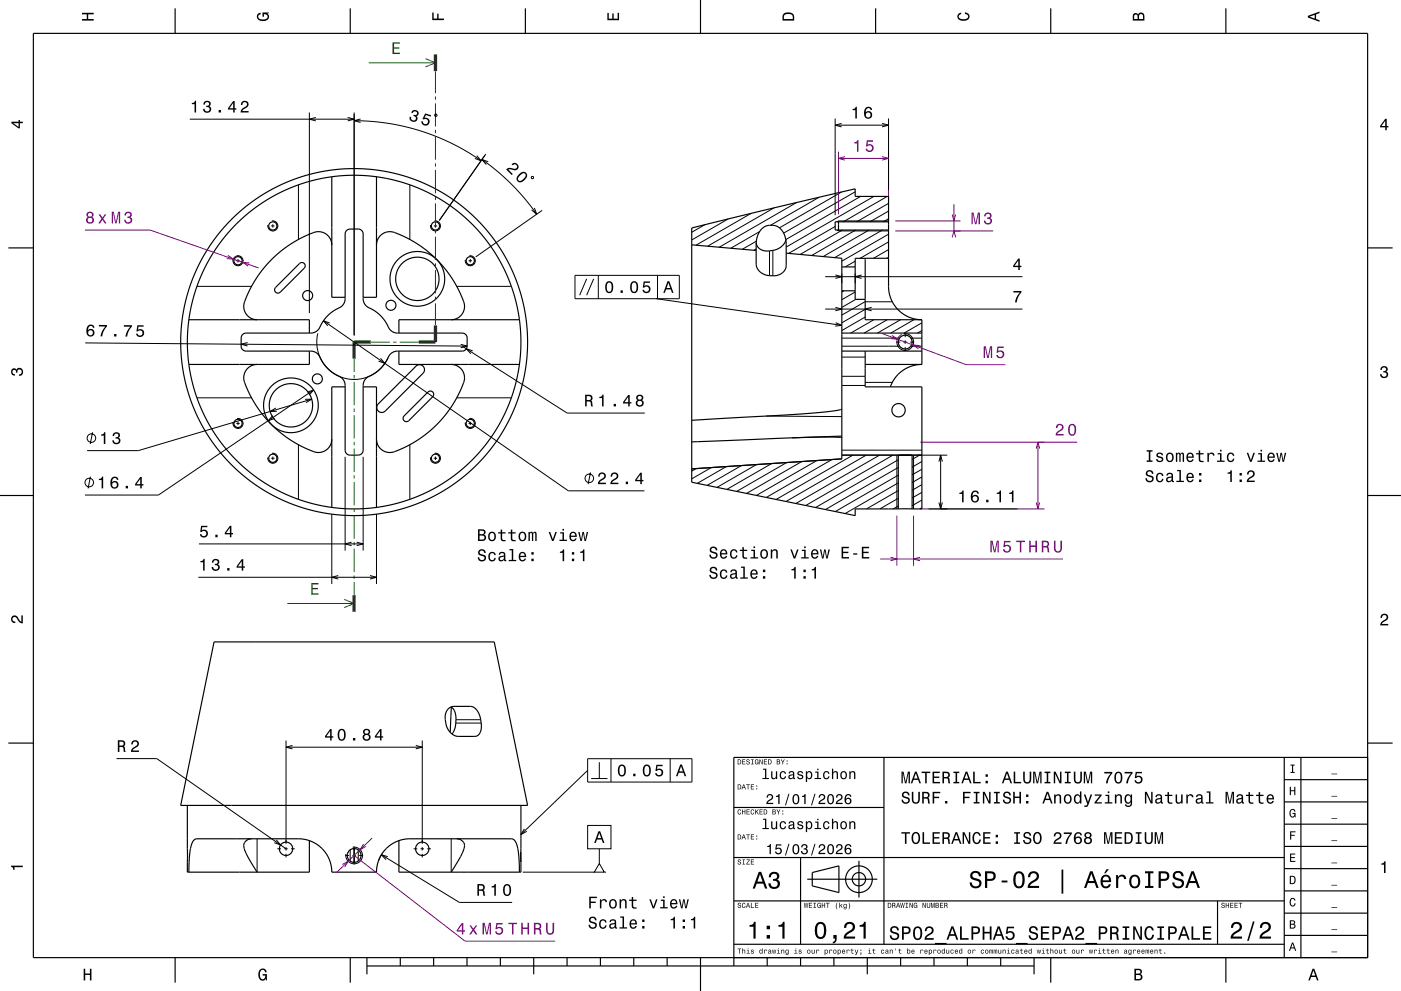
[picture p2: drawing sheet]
<svg xmlns="http://www.w3.org/2000/svg" width="420mm" height="297mm" viewBox="0 0 420 297" stroke-linecap="round" stroke-linejoin="round" font-family="sans-serif">
<g fill="none" stroke="#000" stroke-width=".3">
<path d="M92.7 33.7v60.1M106.2 33.7v66.8M250.4 35.5v29M266.4 35.5v21.4M89.5 55.4v16.4M122.9 55.4v16.4M145.6 46.2l-13.9 19.9M245.6 59.1l-14.6 8.4M252.3 57.5l-18.6 10.8M256.4 57.5l-21.5 12.4M258 58.9l-22.4 12.9M262 58.9l-26.3 15.1"/>
<path d="M266 58.9l-13.2 7.6M69.8 78.1h.1M70.9 78.1h1M71.1 76.7a1.5 1.5 0 0 1 1.7 1.4 1.5 1.5 0 0 1-1.5 1.5 1.5 1.5 0 0 1-1.4-1.7M71.4 76.5v.1M71.4 77.6v1M71.4 79.6v.1M72.9 78.1h.1M80.2 67.7h.1M81.3 67.7h1M81.5 66.2a1.5 1.5 0 0 1 1.8 1.4 1.5 1.5 0 0 1-1.6 1.6 1.5 1.5 0 0 1-1.4-1.8M81.8 66.1v.1"/>
<path d="M81.8 67.2v1M81.8 69.2v.1M83.3 67.7h.1M128.9 67.7h.1M130 67.7h1M130.3 66.2a1.5 1.5 0 0 1 1.7 1.4 1.5 1.5 0 0 1-1.5 1.6 1.5 1.5 0 0 1-1.4-1.8M130.5 66.1v.1M130.5 67.2v1M130.5 69.2v.1M132 67.7h.1M139.4 78.1h.1M140.5 78.1h1"/>
<path d="M140.7 76.7a1.5 1.5 0 0 1 1.8 1.4 1.5 1.5 0 0 1-1.6 1.5 1.5 1.5 0 0 1-1.4-1.7M141 76.5v.1M141 77.6v1M141 79.6v.1M142.5 78.1h.1M162.5 63.1l-19.9 13.9M211.3 67.3l-3.9 2.3M218.3 65.6l-10.9 6.3M225.2 63.9l-16.5 9.6M226.7 74.6l-.7 .4M226.7 72.3l-4.1 2.4M227.7 69.4l-8.6 5"/>
<path d="M230.7 75.2v7.4M231.7 75v7.7M232 62.3l-19.9 11.5M238.8 60.7l-23.2 13.4M250.4 67.9l-14 8M250.9 68.9l.5 .3h15M252.5 68.9l-12.6 7.4M256.4 78.3l-3 1.7M256.5 68.9l-13.2 7.7M260.5 68.9l-13.7 8M264.5 68.9l-14.3 8.3M266.4 77.1l-.5 .3"/>
<path d="M266.4 74.8l-4.5 2.6M266.4 72.5l-8.6 4.9M266.4 70.2l-14 8.1M266.4 65.6l-1.6 .9M266.4 63.3l-5.6 3.2M266.4 61l-9.6 5.5M266.4 66.2h-15l-.5 .3M59 85.8h16.4M95.3 99.9l-.3 2 .1 2.2 .4 2 .9 1.8 1.1 1.7 1.5 1.6 1.7 1.1 1.8 .8 2 .5 2.2 .1 2-.3 1.9-.6 1.7-.9 1.8-1.4 1.3-1.6 1-1.7M136.9 85.8h16.4M252.4 82v2.9M253 87.2l-.6 .3"/>
<path d="M256.4 87.5l-4 2.3M256.4 82v2.9M256.5 89.7l-4.1 2.4M259.4 95l-7 4.1M259.4 92.7l-7 4M259.4 90.4l-7 4M259.4 90.4h8.1M262 95.8l-7 4M266 95.8l-7 4M270 95.8l-7 4M271.4 99.8v1.2M274 95.8l-7 4"/>
<path d="M276.4 99.1l-1.4 .7M276.4 96.7l-5.4 3.1M59 119.2h16.4M136.9 119.2h16.4M252.4 115.5h7M252.4 112.8h7M252.4 107h7M252.4 101.3h17.3M252.4 103.8h17.3M259.4 114.6h8.1M268.7 102.5h1.2M270.9 102.5h1"/>
<path d="M270.9 100.1a2.5 2.5 0 0 1 3 2.3 2.5 2.5 0 0 1-2.7 2.6 2.5 2.5 0 0 1-2.3-2.9M271.4 102v1M271.4 104v1.2M272.9 102.5h1.2M273 103.8h3.4M273.1 101.3h3.3M69.8 126.9h.1M70.9 126.9h1M71.1 125.4a1.5 1.5 0 0 1 1.7 1.4 1.5 1.5 0 0 1-1.5 1.6 1.5 1.5 0 0 1-1.4-1.8M71.4 125.3v.1M71.4 126.4v1M71.4 128.4v.1"/>
<path d="M72.9 126.9h.1M80.2 137.3h.1M81.3 137.3h1M81.5 135.9a1.5 1.5 0 0 1 1.8 1.3 1.5 1.5 0 0 1-1.6 1.6 1.5 1.5 0 0 1-1.4-1.7M81.8 135.7v.1M81.8 136.8v1M81.8 138.8v.1M83.3 137.3h.1M89.5 133.3v16.4M103.5 136.9v28.1M108.9 136.9v28.1M122.9 133.3v16.4"/>
<path d="M128.9 137.3h.1M130 137.3h1M130.3 135.9a1.5 1.5 0 0 1 1.7 1.3 1.5 1.5 0 0 1-1.5 1.6 1.5 1.5 0 0 1-1.4-1.7M130.5 135.7v.1M130.5 136.8v1M130.5 138.8v.1M132 137.3h.1M139.4 126.9h.1M140.5 126.9h1M140.7 125.4a1.5 1.5 0 0 1 1.8 1.4 1.5 1.5 0 0 1-1.6 1.6 1.5 1.5 0 0 1-1.4-1.8M141 125.3v.1M141 126.4v1"/>
<path d="M141 128.4v.1M142.5 126.9h.1M217.8 139.8l-8.8 5.1M222.3 139.5l-10.3 6M226.8 139.2l-11.9 6.9M229.7 124.7l22.7 .2M231.3 138.9l-13.4 7.8M235.8 138.6l-14.9 8.7M240.4 138.3l-16.6 9.6M244.9 138l-18.1 10.5M249.4 137.7l-19.7 11.4M252.4 136.4h31.6"/>
<path d="M252.4 134.9h24M255.7 136.4l-23 13.3M259.7 136.4l-24.1 13.9M263.7 136.4l-25.1 14.5M267.7 136.4l-26.2 15.1M268.9 136.4v16.1M269.3 137.8l-24.8 14.3M273.9 136.4v16.1M275.7 136.4l-2.3 1.3M276.4 138.3l-3 1.7M99.5 154.1v20.9M112.9 154.1v20.9"/>
<path d="M208.7 140.4l-1.3 .8M213.2 140.1l-5.8 3.4M256.4 154.5h-.1M269.3 149.3l-5.5 3.2M269.3 147l-9.5 5.5M269.3 151.6l-1.5 .9M269.3 144.7l-15.9 9.2M269.3 142.4l-18.9 10.9M269.3 140.1l-21.8 12.6M276.4 152.2l-.6 .3M276.4 149.9l-3 1.7M276.4 147.6l-3 1.6"/>
<path d="M276.4 145.2l-3 1.7M276.4 142.9l-3 1.7M276.4 140.6l-3 1.7M278.4 152.5h5.6M136.6 216.7h7.7M136.7 215.7h7.4M34.9 227.4h12.1l38.7 27M85.7 221.9v31M85.7 223.9h40.9M87.7 223.4l-2 .5 2 .5M124.7 223.4l1.9 .5-1.9 .5M126.6 221.9v31"/>
<path d="M77.1 251.4v10M82.8 251.7l1.3 1.5-1.9-.6M83.1 254.4h1.1M85.2 254.4h1M85.7 253.9v1M85.7 255.9v1.1M87.2 254.4h1.1M103.5 256.4h1.2M105 254.7v3.4M105.7 256.4h1M105.7 253.9a2.5 2.5 0 0 1 3 2.3 2.5 2.5 0 0 1-2.7 2.7 2.5 2.5 0 0 1-2.3-3M106.2 253.7v1.2"/>
<path d="M106.2 255.9v1M106.2 257.9v1.2M107.4 254.7v3.3M107.7 256.4h1.2M114.3 256.2l23.4 14.3h15.8M114.5 255.9l-1 2.1M116.3 256.7l-2-.5 1.4 1.4M124 254.4h1.1M126.1 254.4h1M126.6 253.9v1M126.6 255.9v1.1M128.1 254.4h1.1"/>
<path d="M135.3 251.4v10M156.7 261.4h21.5M181.2 261.4h.5"/>
</g>
<path d="M251.4 45.5v18.7M266.4 45.5v18.7M71.5 76.7a1.5 1.5 0 0 0-1.6 1.2M268.4 69.2h19.6M268.4 66.2h19.6M270.4 100.2l-1 .8-.5 1.1M275.9 132.5h37.3M268.9 154.5v15M273.9 154.5v15M275.9 152.5h37.3" fill="none" stroke="#800080" stroke-width=".3"/>
<g fill="none" stroke="#000" stroke-width=".35">
<path d="M10 10h400v277h-400zM52.5 2.5v7.5M105 2.5v7.5M157.5 2.5v7.5M210 0v10M262.5 2.5v7.5M315 2.5v7.5M367.5 2.5v7.5M99.5 53l-4.9 .9-5.1 1.5-4.4 1.8-4.2 2.2-3.7 2.4-3.8 2.9-3.5 3.4-3.4 3.9-2.7 3.9-2.4 4.4-2 4.6-1.5 4.8-1.1 4.7-.5 5.2-.1 4.5 .4 5.1M99.5 53l4.1-.4 4.2-.1 4 .3 4 .7M99.5 53v36.1h4M112.9 53v36.1h-4"/>
<path d="M115.8 53.5h.1M115.8 53.5l4.2 1 3.6 1.1 6.8 3.2 3.2 1.9 3.2 2.3 2.9 2.4 2.9 2.8 4.8 6.1 2.3 3.6 1.6 3.1 2.7 7 1 3.6 .7 4.2M2.5 74.3h7.5M89.8 79a1 1 0 0 1 1.4 0 1 1 0 0 1 0 1.4l-7.2 7.2a1 1 0 0 1-1.4 0 1 1 0 0 1 0-1.5zM99.5 73.4a4.2 4.2 0 0 0-6.6-3.3l-2.9 1.4-3.3 1.9-2.6 1.9-2.6 2.4-2.2 2.4-1.9 2.5-1.9 3-1.4 2.9a5.1 5.1 0 0 0-.2 5.7l1.3 1.2 1.9 .4M103.8 69.2l.9-.5 2.7-.1a1.5 1.5 0 0 1 1.5 1.5v19.4a3.5 3.5 0 0 0 2.7 3.3l2.1 1.4 1.8 2.1a7.3 7.3 0 0 0 2.5 3.3l1.2 .2h19.4a1.5 1.5 0 0 1 1.5 1.5l-.1 2.5a1.48 1.48 0 0 1-1.4 1.4h-19.4a3.5 3.5 0 0 0-3.3 2.8l-1.6 2.2-1.9 1.6a7.3 7.3 0 0 0-3.3 2.5l-.2 1.2v19.4a1.48 1.48 0 0 1-1.5 1.5h-2.4a1.5 1.5 0 0 1-1.5-1.5v-19.4a3.5 3.5 0 0 0-2.8-3.2l-2-1.5-1.8-2a7.3 7.3 0 0 0-2.5-3.3l-1.2-.3h-19.4a1.5 1.5 0 0 1-1.5-1.5v-2.4a1.49 1.49 0 0 1 1.5-1.5h19.4a3.5 3.5 0 0 0 3.2-2.7l1.4-2.1 2.1-1.8a7.3 7.3 0 0 0 3.3-2.5l.3-1.2v-19.4zM112.9 73.4a4.2 4.2 0 0 1 6.6-3.3l3.1 1.5 2.8 1.7 2.8 2.1 2.6 2.3 2.2 2.4 2.3 3 3 5.5a4.9 4.9 0 0 1 0 5.8l-1.3 1-1.7 .4M207.4 73.4l19.3 1.7M228.4 68.6l1.4-.9 1.9-.2a5 5 0 0 1 4 5.7v6.4a3.5 3.5 0 0 1-4 3.1 4.3 4.3 0 0 1-5-3.5v-6a6.6 6.6 0 0 1 1.7-4.6zM235.6 72a4.8 4.8 0 0 1-3.9 3 3.8 3.8 0 0 1-4.9-1.8l-.1-.4M235.7 75.9l16.7 1.5v60.1l-45 3M251.4 66.2v3"/>
<path d="M252.4 80h4M259.4 77.4v18.4h17M266.4 77.4h-10v12.3h3M266.4 66.5h-16v2.4h16M410 74.3h7.5M56.6 95.8h36.1v4M155.7 95.8l.4 4.1v4.3l-.3 4-.6 3.9M155.7 95.8h-36.1v4M252.4 99.8h24M252.4 87.2h4M276.4 95.8l-3.2-.5-2.8-1.5-2.3-2.3-1.4-3-.3-2.7v-26.9h-10v-2.3l-49 11.7v76.2l49 10v-2h12.9M276.4 95.8v13.4h-17"/>
<path d="M56.6 109.2l.8 4.2 1.1 4.3 1.6 4.3 1.8 3.9 2.1 3.4 2.5 3.7 2.8 3.3 3.1 3.1 3.5 2.9 3.9 2.7 3.3 1.9 4.3 2 4.2 1.5 4.1 1 4.3 .7 4.3 .4h4.5l4.4-.5 4.5-.8 4-1.2 3.7-1.3 4.3-2.1 3.7-2.1 3.8-2.8 3.6-3.1 2.9-3.1 2.6-3.1 2.5-3.7 2.2-4 1.7-3.9 1.5-4.4 1-4.2M77.1 109.2a4.2 4.2 0 0 0-3.3 6.6l1.2 2.7 1.8 3 2.2 3.1 2 2.2 2.3 2.2 2.8 2.2 3.2 2 2.9 1.4a5.1 5.1 0 0 0 5.7 .2l1.1-1.3 .5-1.9M92.7 105.2v4h-36.1M103.5 115.9h-4v36.2M108.9 115.9h4v36.2M119.6 105.2v4h36.1M124.7 109.7a1.5 1.5 0 0 1 2.1 0 1.5 1.5 0 0 1 0 2.2l-11.3 11.3a1.5 1.5 0 0 1-2.1 0 1.5 1.5 0 0 1 0-2.1zM135.3 109.2a4.2 4.2 0 0 1 3.2 6.6l-1.6 3.4-1.6 2.8-2.1 2.8-2.2 2.4-2.4 2.2-2.8 2.1-2.6 1.6-3.1 1.5a5 5 0 0 1-5.8 .1l-1.1-1.4-.3-1.7M155.2 112.1v.1M252.4 105.2h24M259.4 105.2v10.7h17v36.6h-3M276.4 109.2l-3.2 .6-2.7 1.3-2.2 2.2-1.4 2.6"/>
<path d="M121.1 124.7l7.2-7.2a1 1 0 0 1 1.4 0 1 1 0 0 1 0 1.4l-7.2 7.2a1 1 0 0 1-1.4 0 1 1 0 0 1 0-1.4zM237.5 131.2l-30.1 1.2M237.5 131.2l11.4-.2 3.5 .2M252.4 122.5v.1a11 11 0 0 1-5 .9l-12.6 .9-27.4 1.6M252.4 136.4h24M252.4 130.7l-14.9 .5M269.7 136.4h-.4v16.1M273.1 136.4h.3v16.1M0 148.5h10M269.3 152.5h4.1M410 148.5h10M64.2 192.4h84l10 49h-104z"/>
<path d="M134.5 212.3l1.2-.6h5.3a4.1 4.1 0 0 1 3.1 4 4.7 4.7 0 0 1-.8 4.7l-.9 .3h-5a4.6 4.6 0 0 1-3.8-4 4.4 4.4 0 0 1 .9-4.4zM135.2 211.9a4.5 4.5 0 0 1 1.4 4.8 5.4 5.4 0 0 1-1.1 3.3M135.3 211.9l-.3 7.6M2.5 222.7h7.5M265 227v56M385 233.7h25M385 227v60M390 227v60M410 222.7h7.5M410 227h-190v62.5M56.2 241.4v20h36.5v-9.5M75.4 251.4a2.28 2.28 0 0 0-2.1 1.2 2.28 2.28 0 0 0 .2 2.4l3.6 6.4"/>
<path d="M106.2 254.3v4.1M119.6 251.9v9.5h36.6l-.1-6M136.9 251.4a2.3 2.3 0 0 1 2.2 1.2 2.3 2.3 0 0 1-.3 2.5l-3.5 6.3M156.2 241.4v17M220 257h165M220 242h45M240 257v26M257.5 258v11M385 253.7h25M385 247h25M385 240.3h25M155.7 261.4a23.9 23.9 0 0 0-1.1-9l-.6-.8-.7-.2-32.2 .1-3 1.1-1.5 1-1.3 1.3-1.1 1.4-.7 1.6-.5 1.7-.1 1.8h-13.4l-.2-1.8-.4-1.7-1.6-2.8-2.3-2.1-3-1.3-2.4-.3h-30.6a2.35 2.35 0 0 0-1.7 2.1 29.6 29.6 0 0 0-.7 7.9"/>
<path d="M155.7 261.4h.1M220 270h165M242 263.5h21M243.5 261.5l8-2v8l-8-2zM365 270v13M385 273.7h25M385 267h25M385 260.3h25M52.5 287v7.5M105 287v7.5M110 289.5h200M110 287v5"/>
<path d="M120 287v2.5M130 287v2.5M140 287v2.5M150 287v2.5M160 287v5M170 287v2.5M180 287v2.5M190 287v2.5M200 287v2.5M210 287v10M220 283h165M230 287v2.5"/>
<path d="M240 287v2.5M250 287v2.5M260 287v5M270 287v2.5M280 287v2.5M290 287v2.5M300 287v2.5M310 287v5M315 287v7.5M367.5 287v7.5M385 280.3h25"/>
<circle cx="71.4" cy="78.1" r="1.23"/>
<circle cx="81.8" cy="67.7" r="1.23"/>
<circle cx="130.5" cy="67.7" r="1.23"/>
<circle cx="141" cy="78.1" r="1.23"/>
<circle cx="92.2" cy="88.6" r="1.5"/>
<circle cx="117.2" cy="91.5" r="1.5"/>
<circle cx="125.1" cy="83.6" r="6.5"/>
<circle cx="125.1" cy="83.6" r="8.2"/>
<circle cx="95.1" cy="113.6" r="1.5"/>
<circle cx="106.2" cy="102.5" r="52"/>
<circle cx="271.4" cy="102.5" r="2.07"/>
<circle cx="71.4" cy="126.9" r="1.23"/>
<circle cx="81.8" cy="137.3" r="1.23"/>
<circle cx="87.2" cy="121.5" r="8.2"/>
<circle cx="87.2" cy="121.5" r="6.5"/>
<circle cx="130.5" cy="137.3" r="1.23"/>
<circle cx="141" cy="126.9" r="1.23"/>
<circle cx="269.4" cy="122.9" r="2"/>
<circle cx="85.7" cy="254.4" r="2"/>
<circle cx="106.2" cy="256.4" r="2.07"/>
<circle cx="126.6" cy="254.4" r="2"/>
<circle cx="257.5" cy="263.5" r="2"/>
<circle cx="257.5" cy="263.5" r="4"/>
</g>
<path d="M130.5 16.3v5M130.5 97.5v5h-5M111.2 102.5h-5v5M106.2 178.4v5" fill="none" stroke="#008000" stroke-width="1" stroke-linecap="butt"/>
<g fill="none" stroke="#008000" stroke-width=".3">
<path d="M110.5 18.8h20M127.5 17.6l3 1.2-3 1.3M130.5 21.3v6.6M130.5 28.9v1M130.5 30.9v7M130.5 38.9v1M130.5 40.9v7M130.5 48.9v1M130.5 50.9v7M130.5 58.9v1M130.5 60.9v7M130.5 68.9v1"/>
<path d="M130.5 70.9v7M130.5 78.9v1M130.5 80.9v7M130.5 88.9v1M130.5 90.9v6.6M106.2 107.5v3.9M106.2 112.4v1M106.2 114.4v7M111.2 102.5h5.7M117.9 102.5h1M119.9 102.5h5.6M106.2 122.4v1"/>
<path d="M106.2 124.4v7M106.2 132.4v1M106.2 134.4v7M106.2 142.4v1M106.2 144.4v7M106.2 152.4v1M106.2 154.4v7M103.2 179.6l3 1.3-3 1.2M106.2 162.4v1M106.2 164.4v7M106.2 172.4v1M106.2 174.4v4"/>
<path d="M86.2 180.9h20"/>
</g>
<g fill="#000">
<path d="M24.6 3.8h3.5v.5h-1.7v1.4h1.7v.5h-3.5v-.5h1.4v-1.4h-1.4z" fill-rule="evenodd"/>
<path d="M77.3 4.2l.8-.4v.5l-.3 .1a.68 .68 0 0 0-.4 .6 .68 .68 0 0 0 .4 .6 1.68 1.68 0 0 0 2.4-.6 .93 .93 0 0 0-1.1-.8v.8h-.4v-1.3h1.9v.3l-.5 .1 .4 .4a1.19 1.19 0 0 1-.9 1.7 1.9 1.9 0 0 1-2.6-1.3z" fill-rule="evenodd"/>
<path d="M129.6 3.8h.4v1.8h1.1v-1.5h.4v1.5h1.6v.4h-3.5z" fill-rule="evenodd"/>
<path d="M182.1 3.9h.4v1.7h1.1v-1.6h.4v1.6h1.2v-1.8h.4v2.3h-3.5z" fill-rule="evenodd"/>
<path d="M235 4a2.21 2.21 0 0 0-.4 2.2h3.5v-1.2a1.92 1.92 0 0 0-3.1-1zM235.3 4.4l.4-.2a1.45 1.45 0 0 1 2 .8v.7h-2.7l.1-1z" fill-rule="evenodd"/>
<path d="M287.3 4.2l.8-.4v.4l-.3 .1a.66 .66 0 0 0-.4 .6 .66 .66 0 0 0 .4 .6 1.69 1.69 0 0 0 2.5-.5 .9 .9 0 0 0-1-.8v-.5a1.24 1.24 0 0 1 1.4 1.1 1.24 1.24 0 0 1-1.1 1.4 1.93 1.93 0 0 1-2.6-1.2z" fill-rule="evenodd"/>
<path d="M339.8 4.2l-.2 2h3.5v-1.4a.98 .98 0 0 0-.7-1 .98 .98 0 0 0-1.2 .6 .84 .84 0 0 0-1.4-.2zM340.1 4.5l.4-.1 .4 .1 .1 1.2h-1zM341.6 4.4l.4-.2a.58 .58 0 0 1 .7 .7v.8h-1.2z" fill-rule="evenodd"/>
<path d="M392.1 4.7v.6l3.5 1.2v-.4l-1-.4v-1.4l1-.4v-.4zM392.6 5l1.5-.5v1z" fill-rule="evenodd"/>
<path d="M3.4 36.5v.4l2.1 1.6h.5v-1.6h.8v-.4h-.8v-.5h-.4v.5zM4 36.9h1.6v1.1z" fill-rule="evenodd"/>
<path d="M415.3 35.6l-1.6 2.1v.5h1.6v.8h.4v-.8h.5v-.4h-.5v-2.2zM415.3 36.2v1.6h-1.1z" fill-rule="evenodd"/>
<path d="M3.6 110.6a.86 .86 0 0 1 1.4 .2 1.12 1.12 0 0 1 1.5-.4 1.12 1.12 0 0 1 .3 1.6l-.5 .6-.6 .1v-.5a.72 .72 0 0 0 .9-.6 .72 .72 0 0 0-.8-.8 .72 .72 0 0 0-.6 .9h-.4a.62 .62 0 0 0-.4-.8 .62 .62 0 0 0-.8 .5 .62 .62 0 0 0 .5 .7h.4l-.1 .5a1.17 1.17 0 0 1-1-.7 1.17 1.17 0 0 1 .2-1.3z" fill-rule="evenodd"/>
<path d="M414.1 110a1.01 1.01 0 0 1 1.5-.2 1.01 1.01 0 0 1 0 1.6 1.12 1.12 0 0 1 .4 1.5 1.12 1.12 0 0 1-1.6 .3l-.6-.5-.1-.6h.5a.72 .72 0 0 0 .7 .9 .72 .72 0 0 0 .7-.8 .72 .72 0 0 0-.9-.6v-.4a.62 .62 0 0 0 .8-.4 .62 .62 0 0 0-.5-.8 .62 .62 0 0 0-.7 .5v.4h-.5z" fill-rule="evenodd"/>
<path d="M3.6 184.7a1.22 1.22 0 0 1 2 .8l.8 .8v-1.9h.4v2.4a2.76 2.76 0 0 1-2-1.8 .69 .69 0 0 0-1.1 .5 .69 .69 0 0 0 .9 .8v.4a1.19 1.19 0 0 1-1.2-.6 1.19 1.19 0 0 1 .2-1.4z" fill-rule="evenodd"/>
<path d="M414.2 184.2a1.18 1.18 0 0 1 1.9 .3 1.18 1.18 0 0 1-1 1.7l-.8 .8h1.9v.4h-2.4a2.76 2.76 0 0 1 1.8-2 .69 .69 0 0 0-.5-1.1 .69 .69 0 0 0-.8 .9h-.4z" fill-rule="evenodd"/>
<path d="M35.3 221.9v3.5h.5v-1.5l1 .1 .3 1.4h.6l-.3-1.5-.3-.3a.97 .97 0 0 0 .4-1.1 .97 .97 0 0 0-1-.6zM35.8 222.3h.6a.6 .6 0 0 1 .7 .6 .6 .6 0 0 1-.8 .5h-.5z" fill-rule="evenodd"/>
<path d="M39.7 222.2a1.18 1.18 0 0 1 1.9 .2 1.18 1.18 0 0 1-1 1.7l-.8 .8h1.9v.5h-2.4a2.76 2.76 0 0 1 1.7-2.1 .69 .69 0 0 0-.4-1.1 .69 .69 0 0 0-.8 .9h-.5z" fill-rule="evenodd"/>
<path d="M99 218.5l-1.6 2.1v.5h1.6v.8h.4v-.8h.5v-.4h-.5v-2.2zM99 219.1v1.6h-1.1zM101.5 218.9a2.01 2.01 0 0 0 .9 3.1 2.03 2.03 0 0 0 .9-3.1 1.11 1.11 0 0 0-1.8 0zM102.1 218.9h.7a2.38 2.38 0 0 1 0 2.6h-.7a2.37 2.37 0 0 1 0-2.6zM105.8 221.2v.7h.7v-.7zM109.1 218.7l-.2 .2a.8 .8 0 0 0 .4 1.1 1.09 1.09 0 0 0-.2 1.7 1.09 1.09 0 0 0 1.6 0 1.09 1.09 0 0 0-.2-1.7 .95 .95 0 0 0 .3-1.3 .95 .95 0 0 0-1.4-.2zM109.2 221a.71 .71 0 0 1 1.4 0 .71 .71 0 0 1-1.4 0zM109.3 219.4a.6 .6 0 0 1 1.2 0 .6 .6 0 0 1-1.2 0zM113.9 218.5l-1.5 2.1v.5h1.5v.8h.5v-.8h.5v-.4h-.5v-2.2zM113.9 219.1v1.6h-1.1z" fill-rule="evenodd"/>
<path d="M221.1 227.6v1.5h.5a.77 .77 0 0 0 .6-.8 .77 .77 0 0 0-.6-.7zM221.4 227.8a.58 .58 0 0 1 .6 .5 .58 .58 0 0 1-.6 .6zM222.5 227.6v1.5h.9v-.2h-.7v-.5h.7v-.2h-.7v-.4h.7v-.2zM223.9 227.7a.6 .6 0 0 0 0 .6 .6 .6 0 0 0 .7 .3 .33 .33 0 0 1-.3 .4 .33 .33 0 0 1-.4-.4h-.2a.54 .54 0 0 0 .6 .6 .54 .54 0 0 0 .5-.7 .54 .54 0 0 0-.8-.4 .28 .28 0 0 1 .2-.4 .28 .28 0 0 1 .4 .3h.2l-.1-.2-.2-.2zM225.2 227.6v.2h.3v1.1h-.3v.2h.7v-.2h-.2v-1.1h.2v-.2zM226.4 227.8a.72 .72 0 0 0-.2 .9 .72 .72 0 0 0 1 .3l.2 .1v-.8h-.5v.2h.3l-.2 .4a.52 .52 0 0 1-.6-.6 .52 .52 0 0 1 .7-.4l.3 .1-.3-.4zM227.7 227.6v1.5h.1v-1.2l.6 1.2h.2v-1.5h-.1v1.2l-.6-1.2zM229 227.6v1.5h1v-.2h-.8v-.5h.7v-.2h-.7v-.4h.7v-.2zM230.3 227.6v1.5h.5a.77 .77 0 0 0 .6-.8 .77 .77 0 0 0-.6-.7zM230.5 227.8a.58 .58 0 0 1 .6 .5 .58 .58 0 0 1-.6 .6zM232.9 227.6v1.5h.5a.42 .42 0 0 0 .5-.3 .42 .42 0 0 0-.3-.5l.2-.2-.1-.4zM233.1 227.8h.3a.23 .23 0 0 1 .2 .2 .23 .23 0 0 1-.2 .2h-.3zM233.1 228.4h.3a.26 .26 0 0 1 .3 .2 .26 .26 0 0 1-.3 .3h-.3zM234.1 227.6l.5 .9v.6h.2v-.6l.5-.9h-.3l-.3 .7-.4-.7zM235.8 228.8v.3h.3v-.3zM235.8 227.9v.3h.3v-.3z" fill-rule="evenodd"/>
<path d="M221.1 235.1v1.5h.5a.77 .77 0 0 0 .6-.8 .77 .77 0 0 0-.6-.7zM221.4 235.3a.58 .58 0 0 1 .6 .5 .58 .58 0 0 1-.6 .6zM222.8 235.1l-.5 1.5h.2l.2-.5h.5l.2 .5h.2l-.5-1.5zM223 235.3l.2 .7h-.5zM223.7 235.1v.2h.5v1.3h.2v-1.3h.4v-.2zM225.1 235.1v1.5h1v-.2h-.8v-.5h.7v-.2h-.7v-.4h.7v-.2zM226.7 236.3v.3h.3v-.3zM226.7 235.4v.3h.3v-.3z" fill-rule="evenodd"/>
<path d="M228.8 230.4v.3h.6v2.5h-.8v.3h1.9v-.3h-.8v-2.8zM231.2 231.2v1.5a.76 .76 0 0 0 .5 .8 .76 .76 0 0 0 .9-.4v.4h.4v-2.3h-.4v1.6l-.6 .4-.4-.3v-1.7zM234 231.4a1.24 1.24 0 0 0-.2 1.4 1.24 1.24 0 0 0 1.3 .7l.6-.9h-.4l-.4 .6a.87 .87 0 0 1-.8-.9 .87 .87 0 0 1 .8-.9l.4 .5h.4a.94 .94 0 0 0-.7-.8 .94 .94 0 0 0-1 .3zM236.6 231.3l-.2 .5h.4a.47 .47 0 0 1 .5-.4 .47 .47 0 0 1 .4 .6l-.2 .1a.78 .78 0 0 0-1.1 .4 .78 .78 0 0 0 .6 1l.8-.3 .1 .2 .5 .1v-.3h-.3v-1.4a.87 .87 0 0 0-1.5-.5zM236.8 232.6l.9-.3v.4a.51 .51 0 0 1-.5 .5 .51 .51 0 0 1-.5-.5zM239.3 231.3l-.3 .5 .2 .4 1.2 .4a.52 .52 0 0 1-.5 .7 .52 .52 0 0 1-.6-.5h-.3a.89 .89 0 0 0 1.1 .8 .89 .89 0 0 0 .6-1.3l-1.2-.4a.46 .46 0 0 1 .4-.5 .46 .46 0 0 1 .5 .4h.4a.93 .93 0 0 0-1.5-.5zM241.6 231.2v3.2h.4v-1.3a.79 .79 0 0 0 .8 .5 .79 .79 0 0 0 .7-.8 1.09 1.09 0 0 0-.1-1.2 1.09 1.09 0 0 0-1.2-.4l-.2 .3v-.3zM242.1 231.6a.53 .53 0 0 1 .6-.2 .53 .53 0 0 1 .4 .5v.4a.73 .73 0 0 1-.5 .9 1.01 1.01 0 0 1-.5-1.6zM244.4 231.2v.4h.6v1.6h-.8v.3h2v-.3h-.8v-2zM245 230.4v.4h.4v-.4zM247 231.4a1.24 1.24 0 0 0-.2 1.4 1.24 1.24 0 0 0 1.3 .7l.6-.9h-.4l-.4 .6a.87 .87 0 0 1-.8-.9 .87 .87 0 0 1 .9-.9l.3 .5h.4a.94 .94 0 0 0-.7-.8 .94 .94 0 0 0-1 .3zM249.4 230.4v3.1h.4v-1.7l.6-.4 .4 .4v1.7h.4v-1.5a.76 .76 0 0 0-.5-.9 .76 .76 0 0 0-.9 .4v-1.1zM252.2 231.4a1.24 1.24 0 0 0-.2 1.5 1.24 1.24 0 0 0 1.3 .6 1.25 1.25 0 0 0 .6-1.5 1.25 1.25 0 0 0-1.4-.8zM252.5 231.6a.58 .58 0 0 1 .6-.2 .58 .58 0 0 1 .4 .5v.4a.69 .69 0 0 1-.9 .9l-.3-.5zM254.6 231.2v2.3h.4v-1.7l.6-.4 .4 .4v1.7h.4v-1.5a.76 .76 0 0 0-.5-.9 .76 .76 0 0 0-.9 .4v-.3z" fill-rule="evenodd"/>
<path d="M270.3 231.3v3.5h.3v-3.2l.7 3.2h.4l.7-3.2v3.2h.4v-3.5h-.6l-.7 3.1-.6-3.1zM274.3 231.3l-1.3 3.5h.5l.4-1.1h1.4l.3 1.1h.5l-1.3-3.5zM274.6 231.8l.5 1.5h-1.1zM276.3 231.3v.4h1.1v3.1h.4v-3.1h1.1v-.4zM279.6 231.3v3.5h2.2v-.5h-1.8v-1.1h1.6v-.5h-1.6v-1h1.7v-.4zM282.5 231.3v3.5h.5v-1.5l1.1 .1 .2 1.4h.6l-.3-1.5-.3-.2a.97 .97 0 0 0 .4-1.2 .97 .97 0 0 0-1-.6zM283 231.7h.6a.6 .6 0 0 1 .7 .6 .6 .6 0 0 1-.8 .6h-.5zM285.8 231.3v.4h.7v2.6h-.7v.5h1.8v-.5h-.7v-2.6h.7v-.4zM289.5 231.3l-1.3 3.5h.5l.3-1.1h1.4l.4 1.1h.5l-1.3-3.5zM289.7 231.8l.6 1.5h-1.1zM291.7 231.3v3.5h2.3v-.5h-1.8v-3zM295.5 234v.8h.7v-.8zM295.5 232.1v.7h.7v-.7zM301.6 231.3l-1.3 3.5h.5l.4-1.1h1.4l.3 1.1h.5l-1.3-3.5zM301.9 231.8l.5 1.5h-1.1zM303.9 231.3v3.5h2.2v-.5h-1.7v-3zM306.7 231.3v2.1a1.22 1.22 0 0 0 1.3 1.5 1.22 1.22 0 0 0 1.2-1.5v-2.1h-.5v2.2a.77 .77 0 0 1-.8 .9 .77 .77 0 0 1-.7-.9v-2.2zM309.7 231.3v3.5h.4v-3.2l.7 3.2h.4l.7-3.2v3.2h.3v-3.5h-.6l-.6 3.1-.7-3.1zM313.1 231.3v.4h.7v2.6h-.7v.5h1.8v-.5h-.6v-2.6h.6v-.4zM315.9 231.3v3.5h.4v-2.9l1.4 2.9h.5v-3.5h-.4v2.8l-1.3-2.8zM319.2 231.3v.4h.7v2.6h-.7v.5h1.8v-.5h-.7v-2.6h.7v-.4zM321.9 231.3v2.1a1.22 1.22 0 0 0 1.2 1.5 1.22 1.22 0 0 0 1.2-1.5v-2.1h-.4v2.2a.77 .77 0 0 1-.8 .9 .77 .77 0 0 1-.7-.9v-2.2zM324.9 231.3v3.5h.4v-3.2l.6 3.2h.5l.6-3.2v3.2h.4v-3.5h-.6l-.6 3.1-.7-3.1zM331.1 231.3v.5h1.9a5.2 5.2 0 0 0-1.5 3h.5a5.3 5.3 0 0 1 1.5-3v-.5zM334.4 231.7a2.02 2.02 0 0 0 .9 3.2 2.03 2.03 0 0 0 .9-3.2 1.11 1.11 0 0 0-1.8 0zM334.9 231.7h.7a2.38 2.38 0 0 1 0 2.7h-.7a2.37 2.37 0 0 1 0-2.7zM337.1 231.3v.5h1.9a5.2 5.2 0 0 0-1.4 3h.5a5.3 5.3 0 0 1 1.4-3v-.5zM340.5 231.3l-.3 1.9h.4a.8 .8 0 0 1 1.2-.2 .8 .8 0 0 1 0 1.2 .8 .8 0 0 1-1.2-.4h-.5a1.21 1.21 0 0 0 1.5 1.1 1.21 1.21 0 0 0 .8-1.6 1.21 1.21 0 0 0-1.7-.6l.1-.9h1.5v-.5z" fill-rule="evenodd"/>
<path d="M270.7 237.5a1.09 1.09 0 0 0-.2 1.3 1.09 1.09 0 0 0 1.3 .5 .64 .64 0 0 1 .4 .9 .64 .64 0 0 1-1 .2l-.5-.7h-.4a1.21 1.21 0 0 0 1.5 1.2 1.21 1.21 0 0 0 .7-1.8l-.8-.3a.72 .72 0 0 1-.9-.6 .7 .7 0 0 1 .8-.6 .7 .7 0 0 1 .6 .8l.5-.1a1.19 1.19 0 0 0-.8-1 1.19 1.19 0 0 0-1.2 .2zM273.3 237.3v2.2a1.22 1.22 0 0 0 1.3 1.4 1.22 1.22 0 0 0 1.2-1.4v-2.2h-.5v2.2a.77 .77 0 0 1-.7 1 .77 .77 0 0 1-.8-1v-2.2zM276.5 237.3v3.5h.4v-1.5l1.1 .1 .3 1.4h.5l-.3-1.5-.3-.2a.97 .97 0 0 0 .4-1.1 .97 .97 0 0 0-1-.7zM276.9 237.7h.6a.6 .6 0 0 1 .7 .6 .6 .6 0 0 1-.7 .6h-.6zM279.6 237.3v3.5h.5v-1.6h1.4v-.4h-1.4v-1.1h1.8v-.4zM283.3 240.1v.7h.7v-.7zM288.7 237.3v3.5h.5v-1.6h1.4v-.4h-1.4v-1.1h1.8v-.4zM291.9 237.3v.4h.6v2.7h-.6v.4h1.7v-.4h-.6v-2.7h.6v-.4zM294.7 237.3v3.5h.4v-2.9l1.3 2.9h.6v-3.5h-.5v2.9l-1.3-2.9zM298 237.3v.4h.6v2.7h-.6v.4h1.7v-.4h-.6v-2.7h.6v-.4zM301 237.5a1.09 1.09 0 0 0-.1 1.3 1.09 1.09 0 0 0 1.2 .5 .64 .64 0 0 1 .5 .9 .64 .64 0 0 1-1 .2l-.5-.7h-.5a1.21 1.21 0 0 0 1.5 1.2 1.21 1.21 0 0 0 .7-1.8l-.8-.3a.72 .72 0 0 1-.8-.6 .7 .7 0 0 1 .8-.6 .7 .7 0 0 1 .6 .8l.4-.1a1.19 1.19 0 0 0-.7-1 1.19 1.19 0 0 0-1.3 .2zM303.7 237.3v3.5h.5v-1.6h1.4v1.6h.5v-3.5h-.5v1.4h-1.4v-1.4zM307.6 240.1v.7h.7v-.7zM307.6 238.1v.8h.7v-.8zM313.8 237.3l-1.3 3.5h.5l.3-1h1.4l.4 1h.5l-1.3-3.5zM314 237.8l.6 1.6h-1.1zM316 238.1v2.7h.5v-1.6a.63 .63 0 0 1 .4-.7 .63 .63 0 0 1 .7 .3l.1 2h.4v-1.8a.89 .89 0 0 0-.6-1 .89 .89 0 0 0-1.1 .5v-.4zM319.2 238.4a1.45 1.45 0 0 0-.2 1.7 1.45 1.45 0 0 0 1.6 .7 1.45 1.45 0 0 0 .7-1.8 1.45 1.45 0 0 0-1.7-.9zM319.6 238.7a.67 .67 0 0 1 .7-.3 .67 .67 0 0 1 .5 .6 .93 .93 0 0 1 0 1.1 .93 .93 0 0 1-1 .3 1.36 1.36 0 0 1-.2-1.7zM322.2 238.4a1.49 1.49 0 0 0-.3 1.5 1.49 1.49 0 0 0 1.3 1l.6-.5v.4h.4v-3.6h-.4v1.3a.89 .89 0 0 0-1.6-.1zM322.6 238.7a.62 .62 0 0 1 .6-.3 .62 .62 0 0 1 .5 .6 .91 .91 0 0 1 0 1 .91 .91 0 0 1-.9 .4l-.4-.5zM324.9 238.1l1 2.9-.2 .4h-.6v.4a.89 .89 0 0 0 1.2-.6l1.1-3.1h-.5l-.7 2.2-.8-2.2zM328.2 238.1v.4h1.5l-1.6 2v.3h2.2v-.4h-1.6l1.5-2v-.3zM331.4 238.2v.4h.7v1.8h-.9v.4h2.3v-.4h-.9v-2.2zM332.1 237.2v.5h.5v-.5zM334.2 238.1v2.7h.5v-1.6a.64 .64 0 0 1 .4-.7 .64 .64 0 0 1 .8 .3v2h.4v-1.8a.89 .89 0 0 0-.6-1 .89 .89 0 0 0-1 .5v-.4zM337.4 238.4a1.49 1.49 0 0 0-.3 1.5 1.49 1.49 0 0 0 1.3 1l.6-.5a.73 .73 0 0 1-.4 1 .73 .73 0 0 1-1-.3h-.4a1.1 1.1 0 0 0 1.3 .8 1.1 1.1 0 0 0 .9-1.2v-2.6h-.4v.4l-.4-.4a.89 .89 0 0 0-1.2 .3zM337.7 238.7a.63 .63 0 0 1 .7-.3 .63 .63 0 0 1 .5 .6 .92 .92 0 0 1 0 1 .92 .92 0 0 1-.9 .4l-.4-.5zM343.2 237.3v3.5h.5v-2.9l1.3 2.9h.5v-3.5h-.4v2.9l-1.3-2.9zM346.7 238.2l-.3 .7h.4a.55 .55 0 0 1 .7-.5 .55 .55 0 0 1 .3 .7l-.2 .1a.91 .91 0 0 0-1.3 .5 .91 .91 0 0 0 .8 1.2l.9-.4 .1 .3h.6v-.3l-.3-.1v-1.6a1.02 1.02 0 0 0-1.7-.6zM346.8 239.8l1.1-.4a.77 .77 0 0 1-.2 .9 .77 .77 0 0 1-.9 .1zM350 237.4v.8h-.8v.4h.8v1.8a1.05 1.05 0 0 0 1.5 .5v-.4a.68 .68 0 0 1-1-.4l-.1-1.5h1.1v-.4h-1.1v-.8zM352.4 238.1v1.8a.89 .89 0 0 0 .6 1 .89 .89 0 0 0 1.1-.5v.4h.4v-2.7h-.4v1.6a.64 .64 0 0 1-.4 .7 .64 .64 0 0 1-.8-.3v-2zM355.6 238.1v2.7h.5v-1.5a.66 .66 0 0 1 .4-.8 .66 .66 0 0 1 .8 .2v.2h.5a.89 .89 0 0 0-.7-.9 .89 .89 0 0 0-1 .6v-.5zM358.8 238.2l-.3 .7h.4a.55 .55 0 0 1 .7-.5 .55 .55 0 0 1 .4 .7l-.2 .1a.91 .91 0 0 0-1.3 .5 .91 .91 0 0 0 .7 1.2l.9-.4 .1 .3h.6v-.3l-.3-.1v-1.6a1.02 1.02 0 0 0-.7-.8 1.02 1.02 0 0 0-1 .2zM359 239.8l1.1-.4a.77 .77 0 0 1-.2 .9 .77 .77 0 0 1-.9 .1zM361.7 237.2v.4h.7v2.8h-.9v.4h2.3v-.4h-.9v-3.2zM367.4 237.3v3.5h.4v-3.2l.7 3.2h.4l.6-3.2v3.2h.4v-3.5h-.6l-.6 3.1-.7-3.1zM370.9 238.2l-.2 .7h.4a.55 .55 0 0 1 .7-.5 .55 .55 0 0 1 .3 .7l-.2 .1a.91 .91 0 0 0-1.3 .5 .91 .91 0 0 0 .8 1.2l.9-.4 .1 .3h.5l-.2-.6v-1.4a1.02 1.02 0 0 0-.7-.8 1.02 1.02 0 0 0-1.1 .2zM371.1 239.8l1.1-.4a.77 .77 0 0 1-.2 .9 .77 .77 0 0 1-.9 .1zM374.3 237.4v.8h-.8v.4h.8v1.8a1.04 1.04 0 0 0 1.5 .5v-.4a.68 .68 0 0 1-1-.4l-.1-1.5h1.1v-.4h-1.1v-.8zM377.3 237.4v.8h-.7v.4h.7l.1 1.8a1.05 1.05 0 0 0 1.4 .5v-.4a.68 .68 0 0 1-1-.4v-1.5h1v-.4h-1v-.8zM380 238.4a1.45 1.45 0 0 0-.3 1.6 1.45 1.45 0 0 0 1.5 .8l.7-.8h-.4l-.6 .5a.75 .75 0 0 1-.7-.9h1.7a1.16 1.16 0 0 0-.5-1.4 1.16 1.16 0 0 0-1.4 .2zM380.4 238.6l.2-.2a.67 .67 0 0 1 .7 .1 .67 .67 0 0 1 .2 .7h-1.3z" fill-rule="evenodd"/>
<path d="M386.7 235.8h.3v1h1v-1h.3v2.5h-.3v-1.2h-1v1.2h-.3z" fill-rule="evenodd"/>
<path d="M386.9 229.1h1.2v.3h-.4v1.9h.4v.3h-1.2v-.3h.4v-1.9h-.4z" fill-rule="evenodd"/>
<path d="M399.1 238.5h1.8v.2h-1.8z" fill-rule="evenodd"/>
<path d="M399.1 231.9h1.8v.2h-1.8z" fill-rule="evenodd"/>
<path d="M3.3 259.4h3.5v.5h-2.5v.8h-.3a.77 .77 0 0 0-.7-.9z" fill-rule="evenodd"/>
<path d="M221.3 257.7a.6 .6 0 0 0 0 .6 .6 .6 0 0 0 .7 .3 .33 .33 0 0 1-.3 .4 .33 .33 0 0 1-.4-.4h-.2a.54 .54 0 0 0 .6 .6 .54 .54 0 0 0 .5-.7 .54 .54 0 0 0-.8-.4 .28 .28 0 0 1 .2-.4 .28 .28 0 0 1 .4 .3h.1v-.2l-.2-.2zM222.6 257.6v.2h.3v1.1h-.3v.2h.7v-.2h-.2v-1.1h.2v-.2zM223.8 257.6v.2h.8l-.9 1.3h1.1v-.2h-.8l.8-1.3zM225.1 257.6v1.5h1v-.2h-.8v-.5h.7v-.2h-.7v-.4h.7v-.2z" fill-rule="evenodd"/>
<path d="M221.1 250.1v1.5h.5a.77 .77 0 0 0 .6-.8 .77 .77 0 0 0-.6-.7zM221.4 250.3a.58 .58 0 0 1 .6 .5 .58 .58 0 0 1-.6 .6zM222.8 250.1l-.5 1.5h.2l.2-.5h.5l.2 .5h.2l-.5-1.5zM223 250.3l.2 .7h-.5zM223.7 250.1v.2h.5v1.3h.2v-1.3h.4v-.2zM225.1 250.1v1.5h1v-.2h-.8v-.5h.7v-.2h-.7v-.4h.7v-.2zM226.7 251.3v.3h.3v-.3zM226.7 250.4v.3h.3v-.3z" fill-rule="evenodd"/>
<path d="M221.3 242.7a.72 .72 0 0 0-.2 1 .72 .72 0 0 0 .9 .3l.2-.5-.4 .4a.56 .56 0 0 1-.5-.6 .56 .56 0 0 1 .6-.5l.3 .2-.3-.4zM222.5 242.6v1.5h.2v-.7h.6v.7h.1v-1.5h-.1v.6h-.6v-.6zM223.8 242.6v1.5h1v-.2h-.8v-.5h.7v-.2h-.7v-.4h.7v-.2zM225.2 242.7a.72 .72 0 0 0-.2 1 .72 .72 0 0 0 .9 .3l.2-.5-.4 .4a.56 .56 0 0 1-.5-.6 .56 .56 0 0 1 .6-.5l.3 .2-.3-.4zM226.4 242.6v1.5h.2l.2-.7 .5 .7h.2l-.6-.9 .6-.6h-.3l-.6 .7v-.7zM227.7 242.6v1.5h1v-.2h-.8v-.5h.7v-.2h-.7v-.4h.7v-.2zM229 242.6v1.5h.5a.77 .77 0 0 0 .6-.8 .77 .77 0 0 0-.6-.7zM229.2 242.8a.58 .58 0 0 1 .6 .5 .58 .58 0 0 1-.6 .6zM231.6 242.6v1.5h.5a.42 .42 0 0 0 .5-.3 .42 .42 0 0 0-.3-.5l.2-.2-.1-.4zM231.8 242.8h.3a.23 .23 0 0 1 .2 .2 .23 .23 0 0 1-.2 .2h-.3zM231.8 243.4h.3a.26 .26 0 0 1 .3 .2 .26 .26 0 0 1-.3 .3h-.3zM232.8 242.6l.5 .9v.6h.2v-.6l.5-.9h-.3l-.3 .7-.4-.7zM234.5 243.8v.3h.3v-.3zM234.5 242.9v.3h.3v-.3z" fill-rule="evenodd"/>
<path d="M228.8 245.4v.3h.6v2.5h-.8v.3h1.9v-.3h-.8v-2.8zM231.2 246.2v1.5a.76 .76 0 0 0 .5 .8 .76 .76 0 0 0 .9-.4v.4h.4v-2.3h-.4v1.6l-.6 .4-.4-.3v-1.7zM234 246.4a1.24 1.24 0 0 0-.2 1.4 1.24 1.24 0 0 0 1.3 .7l.6-.8h-.4l-.4 .5a.87 .87 0 0 1-.8-.9 .87 .87 0 0 1 .8-.9l.4 .5h.4a.94 .94 0 0 0-.7-.8 .94 .94 0 0 0-1 .3zM236.6 246.3l-.2 .5h.4a.47 .47 0 0 1 .5-.4 .47 .47 0 0 1 .4 .6l-.2 .1a.78 .78 0 0 0-1.1 .4 .78 .78 0 0 0 .6 1l.8-.3 .1 .2 .5 .1v-.3h-.3v-1.4a.87 .87 0 0 0-1.5-.5zM236.8 247.6l.9-.3v.4a.51 .51 0 0 1-.5 .5 .51 .51 0 0 1-.5-.5zM239.3 246.3l-.3 .5 .2 .4 1.2 .4a.52 .52 0 0 1-.5 .7 .52 .52 0 0 1-.6-.5h-.3a.89 .89 0 0 0 1.1 .8 .89 .89 0 0 0 .6-1.3l-1.2-.4a.46 .46 0 0 1 .4-.5 .46 .46 0 0 1 .5 .4h.4a.93 .93 0 0 0-1.5-.5zM241.6 246.2v3.2h.4v-1.3a.79 .79 0 0 0 .8 .5 .79 .79 0 0 0 .7-.8 1.09 1.09 0 0 0-.1-1.2 1.09 1.09 0 0 0-1.2-.4l-.2 .3v-.3zM242.1 246.6a.53 .53 0 0 1 .6-.2 .53 .53 0 0 1 .4 .5v.4a.73 .73 0 0 1-.5 .9 1.01 1.01 0 0 1-.5-1.6zM244.4 246.2v.4h.6v1.6h-.8v.3h2v-.3h-.8v-2zM245 245.4v.4h.4v-.4zM247 246.4a1.24 1.24 0 0 0-.2 1.4 1.24 1.24 0 0 0 1.3 .7l.6-.8h-.4l-.4 .5a.87 .87 0 0 1-.8-.9 .87 .87 0 0 1 .9-.9l.3 .5h.4a.94 .94 0 0 0-.7-.8 .94 .94 0 0 0-1 .3zM249.4 245.4v3.1h.4v-1.7l.6-.4 .4 .4v1.7h.4v-1.5a.76 .76 0 0 0-.5-.9 .76 .76 0 0 0-.9 .4v-1.1zM252.2 246.4a1.24 1.24 0 0 0-.2 1.5 1.24 1.24 0 0 0 1.3 .6 1.25 1.25 0 0 0 .6-1.5 1.25 1.25 0 0 0-1.4-.8zM252.5 246.6a.58 .58 0 0 1 .6-.2 .58 .58 0 0 1 .4 .5v.4a.69 .69 0 0 1-.9 .9l-.3-.5zM254.6 246.2v2.3h.4v-1.7l.6-.4 .4 .4v1.7h.4v-1.5a.76 .76 0 0 0-.5-.9 .76 .76 0 0 0-.9 .4v-.3z" fill-rule="evenodd"/>
<path d="M230.1 238.2l-.3 .8h.4a.6 .6 0 0 1 .4-.7 .6 .6 0 0 1 .8 .5 .6 .6 0 0 1-.5 .7l-.2 .1a1.4 1.4 0 0 0-1 1.4h2.1v-.4h-1.6l.7-.7a1 1 0 0 0 .8-1.4 1 1 0 0 0-1.6-.3zM232.6 238.5v.3h.7v2.2h.4v-3zM236.4 237.9l-1.1 3.5h.3l1.1-3.5zM237.8 238.4a1.74 1.74 0 0 0 .8 2.7 1.75 1.75 0 0 0 .8-2.7 .96 .96 0 0 0-1.6 0zM238.3 238.4l.3-.1a1.47 1.47 0 0 1 0 2.4l-.5-.3-.1-.4v-1zM240.4 238.5v.3h.7v2.2h.4v-3zM244.2 237.9l-1.1 3.5h.3l1.1-3.5zM245.7 238.2l-.3 .8h.4a.6 .6 0 0 1 .5-.7 .6 .6 0 0 1 .7 .5 .6 .6 0 0 1-.4 .7l-.3 .1a1.4 1.4 0 0 0-1 1.4h2.1v-.4h-1.6l.7-.7a1 1 0 0 0 .8-1.4 1 1 0 0 0-1.6-.3zM248.2 238.4a1.73 1.73 0 0 0 .8 2.7 1.74 1.74 0 0 0 .8-2.7 .95 .95 0 0 0-1.6 0zM248.7 238.4l.3-.1a1.46 1.46 0 0 1 0 2.4l-.5-.3-.1-.4v-1zM250.9 238.2l-.3 .8h.4a.6 .6 0 0 1 .5-.7 .6 .6 0 0 1 .7 .5 .6 .6 0 0 1-.4 .7l-.3 .1a1.4 1.4 0 0 0-.9 1.4h2v-.4h-1.6l.7-.7a1 1 0 0 0 .8-1.4 1 1 0 0 0-1.6-.3zM253.6 238.2a2.05 2.05 0 0 0 .2 2.8 .99 .99 0 0 0 1.3-.3 .99 .99 0 0 0-.2-1.3 .99 .99 0 0 0-1.3 0 .87 .87 0 0 1 .7-1.1l.4 .1 .2 .4h.3a.96 .96 0 0 0-.6-.8 .96 .96 0 0 0-1 .2zM253.6 240.1a.65 .65 0 0 1 1.3 0 .65 .65 0 0 1-1.3 0z" fill-rule="evenodd"/>
<path d="M230 253.5v.3h.7v2.2h.4v-3zM232.6 253l-.2 1.6h.4a.68 .68 0 0 1 1-.2 .68 .68 0 0 1-.1 1.1 .68 .68 0 0 1-1-.3h-.4a1.04 1.04 0 0 0 1.3 .9 1.04 1.04 0 0 0 .7-1.4 1.04 1.04 0 0 0-1.5-.5l.1-.8h1.3v-.4zM236.4 252.9l-1.1 3.5h.3l1.1-3.5zM237.8 253.4a1.74 1.74 0 0 0 .8 2.7 1.75 1.75 0 0 0 .8-2.7 .96 .96 0 0 0-1.6 0zM238.3 253.4l.3-.1a1.47 1.47 0 0 1 0 2.4l-.5-.3-.1-.4v-1zM240.4 253.2l-.2 .8h.4a.53 .53 0 0 1 .3-.7 .53 .53 0 0 1 .6 .2 .53 .53 0 0 1-.2 .7h-.4v.4a.64 .64 0 0 1 .9 .5 .64 .64 0 0 1-.7 .7 .64 .64 0 0 1-.6-.8h-.4a.99 .99 0 0 0 1.4 1 .99 .99 0 0 0 .2-1.6 .87 .87 0 0 0 0-1.3 .87 .87 0 0 0-1.3 .1zM244.2 252.9l-1.1 3.5h.3l1.1-3.5zM245.7 253.2l-.3 .8h.4a.6 .6 0 0 1 .5-.7 .6 .6 0 0 1 .7 .5 .6 .6 0 0 1-.4 .7l-.3 .1a1.4 1.4 0 0 0-1 1.4h2.1v-.4h-1.6l.7-.7a1 1 0 0 0 .8-1.4 1 1 0 0 0-1.6-.3zM248.2 253.4a1.73 1.73 0 0 0 .8 2.7 1.74 1.74 0 0 0 .8-2.7 .95 .95 0 0 0-1.6 0zM248.7 253.4l.3-.1a1.46 1.46 0 0 1 0 2.4l-.5-.3-.1-.4v-1zM250.9 253.2l-.3 .8h.4a.6 .6 0 0 1 .5-.7 .6 .6 0 0 1 .7 .5 .6 .6 0 0 1-.4 .7l-.3 .1a1.4 1.4 0 0 0-.9 1.4h2v-.4h-1.6l.7-.7a1 1 0 0 0 .8-1.4 1 1 0 0 0-1.6-.3zM253.6 253.2a2.05 2.05 0 0 0 .2 2.8 .99 .99 0 0 0 1.3-.3 .99 .99 0 0 0-.2-1.3 .99 .99 0 0 0-1.3 0 .87 .87 0 0 1 .7-1.1l.4 .1 .2 .4h.3a.96 .96 0 0 0-.6-.8 .96 .96 0 0 0-1 .2zM253.6 255.1a.65 .65 0 0 1 1.3 0 .65 .65 0 0 1-1.3 0z" fill-rule="evenodd"/>
<path d="M270.2 249.4v.4h1.1v3.1h.5v-3.1h1v-.4zM273.6 249.8a2.03 2.03 0 0 0 1 3.2 2.03 2.03 0 0 0 .9-3.2 1.17 1.17 0 0 0-1.9 0zM274.2 249.8l.4-.1a1.65 1.65 0 0 1 0 2.9 1.68 1.68 0 0 1-.4-2.8zM276.6 249.4v3.5h2.2v-.4h-1.8v-3.1zM279.6 249.4v3.5h2.2v-.4h-1.8v-1.2h1.6v-.4h-1.6v-1.1h1.7v-.4zM282.5 249.4v3.5h.5v-1.5l1.1 .1 .2 1.4h.6l-.3-1.5-.3-.2a.97 .97 0 0 0 .4-1.1 .97 .97 0 0 0-1-.7zM283 249.8h.6a.6 .6 0 0 1 .7 .6 .6 .6 0 0 1-.8 .6h-.5zM286.4 249.4l-1.2 3.5h.4l.4-1h1.4l.4 1h.4l-1.2-3.5zM286.7 249.9l.5 1.5h-1zM288.6 249.4v3.5h.4v-2.9l1.3 2.9h.6v-3.5h-.4v2.9l-1.4-2.9zM291.9 249.8a2.02 2.02 0 0 0 .9 3.2 1.32 1.32 0 0 0 1.3-1.4h-.5a.82 .82 0 0 1-1.1 .9 1.82 1.82 0 0 1 .3-2.8l.5 .2 .2 .6h.5a1.19 1.19 0 0 0-.8-1.1 1.19 1.19 0 0 0-1.3 .4zM294.7 249.4v3.5h2.3v-.4h-1.8v-1.2h1.6v-.4h-1.6v-1.1h1.7v-.4zM298.5 252.2v.7h.7v-.7zM298.5 250.2v.7h.7v-.7zM304 249.4v.4h.7v2.7h-.7v.4h1.8v-.4h-.7v-2.7h.7v-.4zM307.1 249.6a1.09 1.09 0 0 0-.1 1.3 1.09 1.09 0 0 0 1.2 .5 .64 .64 0 0 1 .4 .9 .64 .64 0 0 1-1 .2l-.4-.8h-.5a1.21 1.21 0 0 0 1.5 1.3 1.21 1.21 0 0 0 .7-1.8l-.8-.3a.72 .72 0 0 1-.8-.6 .7 .7 0 0 1 .7-.6 .7 .7 0 0 1 .7 .7h.4a1.19 1.19 0 0 0-.7-1 1.19 1.19 0 0 0-1.3 .2zM310 249.8a2.03 2.03 0 0 0 1 3.2 2.03 2.03 0 0 0 .9-3.2 1.17 1.17 0 0 0-1.9 0zM310.7 249.8l.3-.1a1.65 1.65 0 0 1 0 2.9 1.68 1.68 0 0 1-.3-2.8zM316.2 249.7l-.3 .9h.5a.7 .7 0 0 1 .5-.8 .7 .7 0 0 1 .8 .5 .7 .7 0 0 1-.5 .9l-.3 .1a1.63 1.63 0 0 0-1.1 1.6h2.4v-.4h-1.9l.9-.8a1.17 1.17 0 0 0 .9-1.7 1.17 1.17 0 0 0-1.9-.3zM318.9 249.5v.4h1.9a5.2 5.2 0 0 0-1.4 3h.5a5.3 5.3 0 0 1 1.4-3v-.4zM322.5 249.7a2.4 2.4 0 0 0 .1 3.2 1.16 1.16 0 0 0 1.6-.3 1.16 1.16 0 0 0-.2-1.6 1.16 1.16 0 0 0-1.6 .1 1.02 1.02 0 0 1 .8-1.3l.5 .1 .2 .4h.4a1.12 1.12 0 0 0-.7-.9 1.12 1.12 0 0 0-1.1 .3zM322.4 251.9a.75 .75 0 0 1 1.5 0 .75 .75 0 0 1-1.5 0zM325.4 249.6l-.2 .3a.8 .8 0 0 0 .3 1.1 1.09 1.09 0 0 0-.1 1.6 1.09 1.09 0 0 0 1.6 0 1.09 1.09 0 0 0-.2-1.6 .95 .95 0 0 0 .3-1.3 .95 .95 0 0 0-1.4-.3zM325.4 251.9a.75 .75 0 0 1 1.5 0 .75 .75 0 0 1-1.5 0zM325.6 250.4a.59 .59 0 0 1 1.1 0 .59 .59 0 0 1-1.1 0zM331 249.4v3.5h.4v-3.2l.6 3.2h.5l.6-3.2v3.2h.4v-3.5h-.6l-.7 3.1-.6-3.1zM334.2 249.4v3.5h2.2v-.4h-1.7v-1.2h1.5v-.4h-1.5v-1.1h1.7v-.4zM337.1 249.4v3.5h1.2a1.92 1.92 0 0 0 1-3.1 2.2 2.2 0 0 0-2.2-.4zM337.6 249.8a1.38 1.38 0 0 1 1.6 1 1.38 1.38 0 0 1-.9 1.7h-.7zM340.5 249.4v.4h.6v2.7h-.6v.4h1.7v-.4h-.6v-2.7h.6v-.4zM343.2 249.4v2.2a1.22 1.22 0 0 0 1.2 1.4 1.22 1.22 0 0 0 1.2-1.4v-2.2h-.5v2.2a.77 .77 0 0 1-.7 1 .77 .77 0 0 1-.8-1v-2.2zM346.2 249.4v3.5h.3v-3.2l.7 3.2h.4l.7-3.2v3.2h.4v-3.5h-.6l-.7 3.1-.6-3.1z" fill-rule="evenodd"/>
<path d="M386.7 255.8h1.6v.3h-1.2v.8h1.1v.3h-1.1v.8h1.2v.3h-1.6z" fill-rule="evenodd"/>
<path d="M386.8 249.1h1.6v.3h-1.3v.8h1v.3h-1v1.1h-.3z" fill-rule="evenodd"/>
<path d="M386.8 242.8a.85 .85 0 0 1 1-.4 .85 .85 0 0 1 .6 .8h-.4l-.3-.5a1.04 1.04 0 0 0-.9 1 1.04 1.04 0 0 0 .7 1l.4-.2 .2-.6h-.6v-.3h.9v1.4l-.2-.4-.5 .4a1.2 1.2 0 0 1-1.1-1.8z" fill-rule="evenodd"/>
<path d="M399.1 258.5h1.8v.2h-1.8z" fill-rule="evenodd"/>
<path d="M399.1 251.9h1.8v.2h-1.8z" fill-rule="evenodd"/>
<path d="M399.1 245.2h1.8v.2h-1.8z" fill-rule="evenodd"/>
<path d="M143.1 265v3.5h.5v-1.5l1 .1 .3 1.4h.6l-.3-1.5-.3-.3a.97 .97 0 0 0 .4-1.1 .97 .97 0 0 0-1-.6zM143.6 265.4h.6a.6 .6 0 0 1 .7 .6 .6 .6 0 0 1-.8 .5h-.5z" fill-rule="evenodd"/>
<path d="M147.4 265.6v.4h.8v2.5h.4v-3.6h-.3a.77 .77 0 0 1-.9 .7zM151.1 265.4a2.02 2.02 0 0 0 .9 3.2 2.03 2.03 0 0 0 .9-3.2 1.11 1.11 0 0 0-1.8 0zM151.7 265.4h.7a2.37 2.37 0 0 1 0 2.7h-.7a2.38 2.38 0 0 1 0-2.7z" fill-rule="evenodd"/>
<path d="M221.3 270.7a.6 .6 0 0 0 0 .6 .6 .6 0 0 0 .7 .3 .33 .33 0 0 1-.3 .4 .33 .33 0 0 1-.4-.4h-.2a.54 .54 0 0 0 .6 .6 .54 .54 0 0 0 .5-.7 .54 .54 0 0 0-.8-.4 .28 .28 0 0 1 .2-.4 .28 .28 0 0 1 .4 .3h.1v-.2l-.2-.2zM222.6 270.7a.72 .72 0 0 0-.2 1 .72 .72 0 0 0 .9 .3l.2-.5-.4 .4a.56 .56 0 0 1-.5-.6 .56 .56 0 0 1 .6-.5l.3 .2-.3-.4zM224.1 270.6l-.5 1.5h.2l.2-.5h.6l.1 .5h.2l-.5-1.5zM224.3 270.8l.2 .7h-.5zM225.1 270.6v1.5h1v-.2h-.8v-1.3zM226.4 270.6v1.5h1v-.2h-.8v-.5h.7v-.2h-.7v-.4h.7v-.2z" fill-rule="evenodd"/>
<path d="M227.5 261.3l-1.9 5h.7l.5-1.5h2l.6 1.5h.6l-1.8-5zM227.8 262l.8 2.2h-1.5zM230.9 261.7l-.4 1.2h.6a.88 .88 0 0 1 .5-1.1 .88 .88 0 0 1 1.1 .4 .88 .88 0 0 1-.3 1.2h-.7v.6a1.03 1.03 0 0 1 1.4 .6 1.03 1.03 0 0 1-.7 1.3 1.03 1.03 0 0 1-1.3-.7l-.1-.5h-.6a1.68 1.68 0 0 0 2.1 1.7 1.68 1.68 0 0 0 .9-2.6l-.4-.2a1.29 1.29 0 0 0 .5-1.6 1.29 1.29 0 0 0-1.5-.7z" fill-rule="evenodd"/>
<path d="M241 270.6l.2 1.5h.2l.2-1.3 .3 1.3h.2l.2-1.5h-.2l-.1 1.3-.3-1.3h-.1l-.3 1.3-.1-1.3zM242.5 270.6v1.5h.9v-.2h-.7v-.5h.7v-.2h-.7v-.4h.7v-.2zM243.9 270.6v.2h.3v1.1h-.3v.2h.7v-.2h-.2v-1.1h.2v-.2zM245.1 270.8a.72 .72 0 0 0-.2 .9 .72 .72 0 0 0 1 .3l.2 .1v-.8h-.6v.2h.4l-.2 .4a.56 .56 0 0 1-.5-.6 .56 .56 0 0 1 .6-.5l.3 .2-.3-.4zM246.4 270.6v1.5h.2v-.7h.6v.7h.2v-1.5h-.2v.6h-.6v-.6zM247.6 270.6v.2h.5v1.3h.2v-1.3h.4v-.2zM250.9 270.5a1.35 1.35 0 0 0 .2 2 1.83 1.83 0 0 1 0-2zM251.6 270.5v1.6h.2l.2-.6 .4 .6h.2l-.4-.8 .4-.4-.8 .5v-.9zM253 271a.55 .55 0 0 0-.2 .8 .55 .55 0 0 0 .8 .1 .4 .4 0 0 1-.2 .5 .4 .4 0 0 1-.5-.2 .47 .47 0 0 0 .5 .3 .47 .47 0 0 0 .4-.5v-1.1l-.2 .2-.3-.2zM253.1 271.2l.1-.1a.39 .39 0 0 1 .4 .4 .39 .39 0 0 1-.5 .3zM254.4 270.5a1.85 1.85 0 0 1 0 2 1.22 1.22 0 0 0 0-2z" fill-rule="evenodd"/>
<path d="M244.7 276.9a3.8 3.8 0 0 0 .5 4.4 1.62 1.62 0 0 0 2.4-1.3 3.3 3.3 0 0 0-.9-3.6l-.7-.1-.8 .1zM245.5 277h1a3.4 3.4 0 0 1 0 3.7h-1a3.4 3.4 0 0 1 0-3.7zM249.8 280.2v1.1l.5 .1a.68 .68 0 0 1-.6 .9v.5a1.19 1.19 0 0 0 1.1-1.4v-1.2zM253.5 276.7l-.5 1.4h.7a1.01 1.01 0 0 1 .7-1.2 1.01 1.01 0 0 1 1.2 .7 1.01 1.01 0 0 1-.7 1.2 2.57 2.57 0 0 0-2 2.5h3.4v-.6h-2.7a3.2 3.2 0 0 1 2.1-1.7 1.62 1.62 0 0 0 .2-2.4 1.62 1.62 0 0 0-2.4 .1zM257.7 277.2v.5h1.2v3.6h.6v-5h-.5a1.1 1.1 0 0 1-1.3 .9z" fill-rule="evenodd"/>
<path d="M266.1 270.6v1.5h.5a.77 .77 0 0 0 .6-.8 .77 .77 0 0 0-.6-.7zM266.4 270.8a.58 .58 0 0 1 .6 .5 .58 .58 0 0 1-.6 .6zM267.5 270.6v1.5h.2v-.7a.45 .45 0 0 1 .5 .2 .45 .45 0 0 1 0 .5l.3-.1-.3-.7a.42 .42 0 0 0 .2-.4 .42 .42 0 0 0-.4-.3zM267.7 270.8h.2a.26 .26 0 0 1 .3 .2 .26 .26 0 0 1-.3 .3h-.2zM269.1 270.6l-.5 1.5h.2l.2-.5h.6l.1 .5h.2l-.5-1.5zM269.3 270.8l.2 .7h-.5zM269.9 270.6l.2 1.5h.2l.3-1.3 .2 1.3h.2l.2-1.5h-.2l-.1 1.3-.3-1.3h-.1l-.3 1.3-.1-1.3zM271.5 270.6v.2h.3v1.1h-.3v.2h.7v-.2h-.2v-1.1h.2v-.2zM272.7 270.6v1.5h.1v-1.2l.6 1.2h.2v-1.5h-.1v1.2l-.6-1.2zM274 270.8a.72 .72 0 0 0-.1 .9 .72 .72 0 0 0 .9 .3l.2 .1v-.8h-.5v.2h.3l-.2 .4a.52 .52 0 0 1-.6-.6 .52 .52 0 0 1 .7-.4l.3 .1-.3-.4zM276.6 270.6v1.5h.1v-1.2l.6 1.2h.3v-1.5h-.2v1.2l-.6-1.2zM277.8 270.6v.9a.52 .52 0 0 0 .6 .6 .52 .52 0 0 0 .5-.6v-.9h-.2v.9a.33 .33 0 0 1-.3 .4 .33 .33 0 0 1-.4-.4v-.9zM279.1 270.6v1.5h.2v-1.4l.3 1.4h.2l.2-1.4v1.4h.2v-1.5h-.3l-.2 1.3-.3-1.3zM280.5 270.6v1.5h.5a.42 .42 0 0 0 .5-.3 .42 .42 0 0 0-.3-.5l.2-.2-.1-.4zM280.7 270.8h.3a.23 .23 0 0 1 .2 .2 .23 .23 0 0 1-.2 .2h-.3zM280.7 271.4h.3a.26 .26 0 0 1 .3 .2 .26 .26 0 0 1-.3 .3h-.3zM281.8 270.6v1.5h1v-.2h-.8v-.5h.7v-.2h-.7v-.4h.7v-.2zM283.1 270.6v1.5h.2v-.7a.45 .45 0 0 1 .5 .2 .45 .45 0 0 1 .1 .5l.2-.1-.3-.7a.42 .42 0 0 0 .2-.4 .42 .42 0 0 0-.4-.3zM283.3 270.8h.2a.26 .26 0 0 1 .3 .2 .26 .26 0 0 1-.3 .3h-.2z" fill-rule="evenodd"/>
<path d="M291.3 261.4a1.38 1.38 0 0 0-.4 1.5 1.38 1.38 0 0 0 1.3 .9 1.1 1.1 0 0 1 1.3 1.3 1.19 1.19 0 0 1-1.3 .5 1.19 1.19 0 0 1-.9-1.1h-.6a1.73 1.73 0 0 0 2.1 1.8 1.73 1.73 0 0 0 1.1-2.6l-1.8-.6a.83 .83 0 0 1-.5-1.1 .83 .83 0 0 1 1.2-.3l.4 .1 .3 .8h.6a1.67 1.67 0 0 0-1-1.6 1.67 1.67 0 0 0-1.8 .4zM295.3 261.1v5h.7v-2.1a1.91 1.91 0 0 0 2.5-1.4 1.33 1.33 0 0 0-1.5-1.5zM296 261.7a1.6 1.6 0 0 1 1.8 .5 .86 .86 0 0 1-.1 .9 .86 .86 0 0 1-.9 .3h-.8zM300.3 263.9v.6h1.7v-.6zM304.2 261.7a3.8 3.8 0 0 0 .5 4.4 1.62 1.62 0 0 0 2.4-1.3 3.3 3.3 0 0 0-.9-3.6l-.7-.1-.8 .1zM305 261.8h1a3.4 3.4 0 0 1 0 3.7h-1a3.4 3.4 0 0 1 0-3.7zM308.6 261.5l-.4 1.4h.6a1.01 1.01 0 0 1 .8-1.2 1.01 1.01 0 0 1 1.2 .7 1.01 1.01 0 0 1-.7 1.2 2.58 2.58 0 0 0-2 2.5h3.4v-.6h-2.7a3.1 3.1 0 0 1 2.1-1.7 1.62 1.62 0 0 0 .1-2.4 1.62 1.62 0 0 0-2.4 .1zM318.2 260.6v7.2h.6v-7.2zM326.8 261.1l-1.8 5h.6l.6-1.4h2l.5 1.4h.7l-1.9-5zM327.2 261.8l.7 2.2h-1.5zM331.7 260.5l-.7 1.2h.4l1-1.2zM330.3 262.7a2.2 2.2 0 0 0 1.2 3.6 1.51 1.51 0 0 0 1.5-1.3h-.6l-.3 .5-.5 .2a1.08 1.08 0 0 1-1-1.3h2.5a1.67 1.67 0 0 0-.7-2 1.67 1.67 0 0 0-2.1 .3zM330.8 263a.94 .94 0 0 1 1.2-.2 .94 .94 0 0 1 .5 1h-1.9zM334.6 262.3v3.8h.6v-2.2a.95 .95 0 0 1 .5-1.1 .95 .95 0 0 1 1.2 .3l.1 .4h.6a1.28 1.28 0 0 0-1-1.4 1.28 1.28 0 0 0-1.4 .8v-.6zM338.9 262.7a2.18 2.18 0 0 0 1.3 3.6 2.12 2.12 0 0 0 1.7-2.1 2.12 2.12 0 0 0-1.7-2.1l-.7 .2zM339.4 263.1a.96 .96 0 0 1 1-.4 .96 .96 0 0 1 .7 .8 1.59 1.59 0 0 1-.9 2.2 1.67 1.67 0 0 1-.8-2.6zM343.3 261.1v.6h.9v3.8h-.9v.6h2.5v-.6h-1v-3.8h1v-.6zM347.3 261.1v5h.7v-2.1a1.91 1.91 0 0 0 2.6-1.4 1.32 1.32 0 0 0-1.5-1.5zM348 261.7a1.6 1.6 0 0 1 1.8 .5 .86 .86 0 0 1-.1 .9 .86 .86 0 0 1-.9 .3h-.8zM352 261.4a1.38 1.38 0 0 0-.4 1.5 1.38 1.38 0 0 0 1.3 .9 1.1 1.1 0 0 1 1.3 1.3 1.19 1.19 0 0 1-1.3 .5 1.19 1.19 0 0 1-.8-1.1h-.7a1.73 1.73 0 0 0 2.1 1.8 1.73 1.73 0 0 0 1.1-2.6l-1.7-.6a.83 .83 0 0 1-.6-1.1 .83 .83 0 0 1 1.3-.3l.5 .5 .1 .4h.6a1.67 1.67 0 0 0-1-1.6 1.67 1.67 0 0 0-1.8 .4zM357.2 261.1l-1.9 5h.7l.5-1.4h2l.6 1.4h.6l-1.8-5zM357.5 261.8l.8 2.2h-1.5z" fill-rule="evenodd"/>
<path d="M366.3 270.7a.6 .6 0 0 0 0 .6 .6 .6 0 0 0 .7 .3 .33 .33 0 0 1-.3 .4 .33 .33 0 0 1-.4-.4h-.2a.54 .54 0 0 0 .6 .6 .54 .54 0 0 0 .5-.7 .54 .54 0 0 0-.8-.4 .28 .28 0 0 1 .2-.4 .28 .28 0 0 1 .4 .3h.1v-.2l-.2-.2zM367.4 270.6v1.5h.3v-.7h.6v.7h.2v-1.5h-.2v.6h-.6v-.6zM368.8 270.6v1.5h.9v-.2h-.7v-.5h.7v-.2h-.7v-.4h.7v-.2zM370.1 270.6v1.5h1v-.2h-.8v-.5h.7v-.2h-.7v-.4h.7v-.2zM371.3 270.6v.2h.5v1.3h.2v-1.3h.4v-.2z" fill-rule="evenodd"/>
<path d="M386.7 262.5v2.5h.8a1.28 1.28 0 0 0 1-1.3 1.28 1.28 0 0 0-1-1.2zM387 262.8a.96 .96 0 0 1 1.1 .9 .96 .96 0 0 1-1.1 1z" fill-rule="evenodd"/>
<path d="M386.7 275.8v2.5h.9a.7 .7 0 0 0 .8-.5 .7 .7 0 0 0-.5-.8l.4-.6a.62 .62 0 0 0-.7-.6zM387 276.1h.5a.38 .38 0 0 1 .5 .4 .38 .38 0 0 1-.5 .3h-.5zM387 277.1h.5a.44 .44 0 0 1 .6 .5 .44 .44 0 0 1-.5 .4h-.6z" fill-rule="evenodd"/>
<path d="M386.9 269.4a.85 .85 0 0 1 .9-.3 .85 .85 0 0 1 .6 .8h-.4l-.3-.5a1.05 1.05 0 0 0-.8 .9 1.05 1.05 0 0 0 .6 1.1l.4-.2 .2-.5h.3a.89 .89 0 0 1-.7 1 .89 .89 0 0 1-1-.7z" fill-rule="evenodd"/>
<path d="M399.1 278.5h1.8v.2h-1.8z" fill-rule="evenodd"/>
<path d="M399.1 271.9h1.8v.2h-1.8z" fill-rule="evenodd"/>
<path d="M399.1 265.2h1.8v.2h-1.8z" fill-rule="evenodd"/>
<path d="M414.1 258.8a.77 .77 0 0 0 .9-.7h.4v3.5h-.5v-2.5h-.8z" fill-rule="evenodd"/>
<path d="M25.1 290.3h.4v1.5h1.5v-1.5h.4v3.5h-.4v-1.6h-1.5v1.6h-.4z" fill-rule="evenodd"/>
<path d="M77.8 290.7a1.19 1.19 0 0 1 1.3-.4 1.19 1.19 0 0 1 .9 1.1h-.5l-.1-.3a.69 .69 0 0 0-.6-.5 .69 .69 0 0 0-.7 .4 1.69 1.69 0 0 0 .6 2.5 .93 .93 0 0 0 .8-1.1h-.8v-.5h1.3v1.9h-.2l-.1-.4-.4 .4a1.19 1.19 0 0 1-1.8-.9v-1.6z" fill-rule="evenodd"/>
<path d="M221.1 284.3v.2h.5v1.3h.1v-1.3h.5v-.2zM222.5 284.2v1.6h.2v-.7a.27 .27 0 0 1 .2-.3 .27 .27 0 0 1 .3 .3v.7h.2v-.8a.38 .38 0 0 0-.3-.4 .38 .38 0 0 0-.4 .2v-.6zM223.9 284.7l.3 .1v.8l-.4 .2h1l-.4-.2v-.9zM224.2 284.2l.2 .2zM225.2 284.7v.4l.6 .3a.26 .26 0 0 1-.2 .3 .26 .26 0 0 1-.3-.3h-.2a.42 .42 0 0 0 .6 .4 .42 .42 0 0 0 .1-.6l-.5-.3 .2-.2 .5 .2-.1-.2zM227.8 284.7a.54 .54 0 0 0-.2 .8 .54 .54 0 0 0 .8 .1l.2 .2v-1.6h-.2v.6l-.3-.2zM227.9 284.9l.1-.1a.39 .39 0 0 1 .4 .4 .39 .39 0 0 1-.5 .3zM229.1 284.6v1.2h.2v-1l.7 .2a.38 .38 0 0 0-.3-.4 .38 .38 0 0 0-.4 .2zM230.4 284.7l-.1 .3 .6-.2v.3a.44 .44 0 0 0-.5 .1 .44 .44 0 0 0 .1 .6l.8-.2-.2-.9zM230.5 285.4a.25 .25 0 0 1 .5 0 .25 .25 0 0 1-.5 0zM231.4 284.6l.3 1.2h.2l.2-1 .1 1h.2l.3-1.2h-.2l-.2 1-.1-1h-.2l-.2 1-.2-1zM233 284.7l.3 .1v.8l-.4 .2h1l-.4-.2v-.9zM233.3 284.2l.2 .2zM234.2 284.6v1.2h.2v-.7a.27 .27 0 0 1 .2-.3 .27 .27 0 0 1 .3 .3v.7h.2v-.8a.38 .38 0 0 0-.2-.4 .38 .38 0 0 0-.5 .2zM235.6 284.7a.55 .55 0 0 0-.2 .8 .55 .55 0 0 0 .8 .1 .41 .41 0 0 1-.2 .5 .41 .41 0 0 1-.5-.2 .47 .47 0 0 0 .5 .3 .47 .47 0 0 0 .4-.5v-1.1l-.2 .2-.3-.2zM235.7 284.9l.1-.1a.39 .39 0 0 1 .4 .4 .39 .39 0 0 1-.5 .3zM238.2 284.7l.3 .1v.8l-.4 .2h1l-.4-.2v-.9zM238.5 284.2l.2 .2zM239.5 284.7v.4l.6 .3a.26 .26 0 0 1-.2 .3 .26 .26 0 0 1-.3-.3h-.2a.42 .42 0 0 0 .6 .4 .42 .42 0 0 0 .1-.6l-.5-.3 .3-.2 .4 .2-.1-.2zM242 285.2a.57 .57 0 0 0 1.1 0 .57 .57 0 0 0-1.1 0zM242.2 284.9l.1-.1a.4 .4 0 0 1 .5 .4 .4 .4 0 0 1-.6 .3zM243.3 284.6v.8a.38 .38 0 0 0 .3 .4 .38 .38 0 0 0 .4-.2l.2 .2v-1.2h-.2v.9l-.3 .2-.2-.2v-.9zM244.7 284.6v1.2h.2l.1-1 .6 .2a.38 .38 0 0 0-.3-.4 .38 .38 0 0 0-.4 .2zM247.2 284.6v1.6h.2l.1-.5a.53 .53 0 0 0 .7-.5 .53 .53 0 0 0-.8-.4zM247.5 284.9l.1-.1a.39 .39 0 0 1 .4 .4 .39 .39 0 0 1-.5 .3zM248.6 284.6v1.2h.2l.1-1 .6 .2a.38 .38 0 0 0-.3-.4 .38 .38 0 0 0-.4 .2zM249.8 285.2a.57 .57 0 0 0 1.1 0 .57 .57 0 0 0-1.1 0zM250 284.9l.1-.1a.4 .4 0 0 1 .5 .4 .4 .4 0 0 1-.6 .3zM251.1 284.6v1.6h.2l.1-.5a.53 .53 0 0 0 .7-.5 .53 .53 0 0 0-.8-.4zM251.4 284.9l.1-.1a.39 .39 0 0 1 .4 .4 .39 .39 0 0 1-.5 .3zM252.5 284.7a.57 .57 0 0 0-.1 .9 .57 .57 0 0 0 .9 0v-.1l-.5 .1-.2-.3h.8l-.2-.6-.3-.1zM252.7 284.8h.3l.2 .3h-.6zM253.8 284.6v1.2h.2l.1-1 .6 .2a.38 .38 0 0 0-.3-.4 .38 .38 0 0 0-.4 .2zM255.3 284.3v.4l-.3 .1h.3l.1 .9 .5 .1-.4-.4v-.6h.4v-.1h-.4v-.4zM256.2 284.6l.5 1.3-.4 .3h.3l.7-1.6h-.2l-.3 1-.3-1zM257.9 284.6v.3h.3v-.3zM257.9 285.5l.2 .3-.2 .4 .3-.4v-.3zM260.3 284.7l.3 .1v.8l-.4 .2h1l-.4-.2v-.9zM260.6 284.2l.2 .2zM261.8 284.3v.4l-.3 .1h.3l.1 .9 .5 .1-.4-.4v-.6h.4v-.1h-.4v-.4zM264.2 284.7a.57 .57 0 0 0 0 .9 .57 .57 0 0 0 .8 0l-.1-.2a.32 .32 0 0 1-.5 0 .32 .32 0 0 1 0-.4 .32 .32 0 0 1 .5 0h.2l-.3-.4zM265.6 284.7l-.1 .3 .2-.2a.23 .23 0 0 1 .3-.1 .23 .23 0 0 1 .1 .4 .42 .42 0 0 0-.6 .1 .42 .42 0 0 0 .3 .6l.3-.2 .3 .2-.1-.9-.2-.3zM265.6 285.4a.25 .25 0 0 1 .5 0 .25 .25 0 0 1-.5 0zM266.7 284.6v1.2h.2v-.7a.27 .27 0 0 1 .3-.3 .27 .27 0 0 1 .3 .3v.7h.1v-.8a.38 .38 0 0 0-.2-.4 .38 .38 0 0 0-.5 .2zM268.4 284.2l.2 .6zM269.6 284.3v.4l-.3 .1h.3l.1 .9 .5 .1-.4-.4v-.6h.4v-.1h-.4v-.4zM271.9 284.2v1.6l.2-.2a.49 .49 0 0 0 .8-.4 .49 .49 0 0 0-.8-.4v-.6zM272.2 284.9l.1-.1a.39 .39 0 0 1 .4 .4 .39 .39 0 0 1-.5 .3zM273.3 284.7a.57 .57 0 0 0 0 .9 .57 .57 0 0 0 .8 0l.1-.1-.6 .1-.2-.3h.8l-.2-.6-.3-.1zM273.5 284.8h.3l.2 .3h-.6zM275.9 284.6v1.2h.2l.1-1 .6 .2a.38 .38 0 0 0-.3-.4 .38 .38 0 0 0-.4 .2zM277.3 284.7a.57 .57 0 0 0-.1 .9 .57 .57 0 0 0 .8 0l.1-.1-.6 .1-.2-.3h.8l-.1-.6-.4-.1zM277.4 284.8h.3l.2 .3h-.6zM278.4 284.6v1.6h.2l.1-.5a.53 .53 0 0 0 .8-.5 .53 .53 0 0 0-.9-.4zM278.7 284.9l.1-.1a.39 .39 0 0 1 .4 .4 .39 .39 0 0 1-.5 .3zM279.8 284.6v1.2h.2l.1-1 .6 .2a.38 .38 0 0 0-.3-.4 .38 .38 0 0 0-.4 .2zM281 285.2a.57 .57 0 0 0 1.1 0 .57 .57 0 0 0-1.1 0zM281.3 284.9l.1-.1a.4 .4 0 0 1 .4 .4 .4 .4 0 0 1-.5 .3zM282.4 284.7a.54 .54 0 0 0-.1 .8 .54 .54 0 0 0 .8 .1l.2 .2v-1.6h-.2v.6l-.4-.2zM282.6 284.9l.1-.1a.39 .39 0 0 1 .4 .4 .39 .39 0 0 1-.5 .3zM283.7 284.6v.8a.38 .38 0 0 0 .2 .4 .38 .38 0 0 0 .5-.2l.2 .2v-1.2h-.2l-.1 .9-.2 .2-.2-.2-.1-.9zM285.1 284.7a.57 .57 0 0 0-.1 .9 .57 .57 0 0 0 .8 0l-.1-.2a.32 .32 0 0 1-.5 0 .32 .32 0 0 1 0-.4 .32 .32 0 0 1 .5 0h.2l-.3-.4zM286.4 284.7a.57 .57 0 0 0-.1 .9 .57 .57 0 0 0 .8 0l.1-.1-.6 .1-.2-.3h.8l-.1-.6-.4-.1zM286.5 284.8h.3l.2 .3h-.6zM287.6 284.7a.54 .54 0 0 0-.1 .8 .54 .54 0 0 0 .8 .1l.2 .2v-1.6h-.2v.6l-.4-.2zM287.8 284.9l.1-.1a.39 .39 0 0 1 .4 .4 .39 .39 0 0 1-.5 .3zM290.1 285.2a.6 .6 0 0 0 1.2 0 .6 .6 0 0 0-1.2 0zM290.4 284.9a.38 .38 0 0 1 .5 .3 .38 .38 0 0 1-.5 .3zM291.5 284.6v1.2h.2l.1-1 .6 .2a.38 .38 0 0 0-.3-.4 .38 .38 0 0 0-.4 .2zM294.2 284.7a.57 .57 0 0 0-.1 .9 .57 .57 0 0 0 .9 0l-.2-.2a.32 .32 0 0 1-.5 0 .32 .32 0 0 1 0-.4 .32 .32 0 0 1 .5 0h.2l-.3-.4zM295.3 285.2a.6 .6 0 0 0 1.2 0 .6 .6 0 0 0-1.2 0zM295.6 284.9l.1-.1a.4 .4 0 0 1 .4 .4 .4 .4 0 0 1-.5 .3zM296.6 284.6v1.2h.2l.1-1.1 .1 1.1h.2l.2-1.1 .1 1.1h.1v-1.1zM297.9 284.6v1.2h.2l.1-1.1 .1 1.1h.2l.2-1.1 .1 1.1h.1v-1.1zM299.3 284.6v.8a.38 .38 0 0 0 .2 .4 .38 .38 0 0 0 .5-.2l.2 .2v-1.2h-.2v.9l-.3 .2-.2-.2v-.9zM300.6 284.6v1.2h.2v-.7a.27 .27 0 0 1 .2-.3 .27 .27 0 0 1 .3 .3v.7h.2v-.8a.38 .38 0 0 0-.3-.4 .38 .38 0 0 0-.4 .2zM302 284.7l.3 .1v.8l-.4 .2h.9l-.3-.2v-.9zM302.3 284.2l.2 .2zM303.3 284.7a.57 .57 0 0 0-.1 .9 .57 .57 0 0 0 .9 0l-.2-.2a.32 .32 0 0 1-.5 0 .32 .32 0 0 1 0-.4 .32 .32 0 0 1 .5 0h.2l-.3-.4zM304.6 284.7l-.1 .3 .5-.2 .1 .3a.42 .42 0 0 0-.6 .1 .42 .42 0 0 0 .3 .6l.4-.2 .3 .2-.2-.9-.2-.3zM304.6 285.4a.26 .26 0 0 1 .5 0 .26 .26 0 0 1-.5 0zM306 284.3v.4l-.3 .1h.3l.1 .9 .6 .1-.5-.4v-.6h.5v-.1h-.5v-.4zM307.2 284.7a.57 .57 0 0 0-.1 .9 .57 .57 0 0 0 .8 0l.1-.1-.6 .1-.2-.3h.8l-.1-.6-.4-.1zM307.3 284.8h.3l.2 .3h-.6zM308.4 284.7a.54 .54 0 0 0-.1 .8 .54 .54 0 0 0 .8 .1l.2 .2v-1.6h-.2v.6l-.3-.2zM308.6 284.9l.1-.1a.39 .39 0 0 1 .4 .4 .39 .39 0 0 1-.5 .3zM310.8 284.6l.3 1.2h.2l.1-1 .2 1h.2l.3-1.2h-.2l-.2 1-.2-1h-.2l-.1 1-.2-1zM312.4 284.7l.3 .1v.8l-.4 .2h1l-.4-.2v-.9zM312.7 284.2l.2 .2zM313.8 284.3v.4l-.3 .1h.3l.1 .9 .6 .1-.5-.4v-.6h.5v-.1h-.5v-.4zM314.9 284.2v1.6h.2v-.7a.27 .27 0 0 1 .2-.3 .27 .27 0 0 1 .3 .3v.7h.2v-.8a.38 .38 0 0 0-.3-.4 .38 .38 0 0 0-.4 .2v-.6zM316.1 285.2a.6 .6 0 0 0 1.2 0 .6 .6 0 0 0-1.2 0zM316.4 284.9l.1-.1a.4 .4 0 0 1 .4 .4 .4 .4 0 0 1-.5 .3zM317.5 284.6v.8a.38 .38 0 0 0 .2 .4 .38 .38 0 0 0 .5-.2l.2 .2v-1.2h-.2v.9l-.3 .2-.2-.2v-.9zM319 284.3v.4l-.3 .1h.3l.1 .9 .6 .1-.5-.4v-.6h.5v-.1h-.5v-.4zM321.3 285.2a.6 .6 0 0 0 1.2 0 .6 .6 0 0 0-1.2 0zM321.6 284.9a.38 .38 0 0 1 .5 .3 .38 .38 0 0 1-.5 .3zM322.7 284.6v.8a.38 .38 0 0 0 .2 .4 .38 .38 0 0 0 .5-.2l.2 .2v-1.2h-.2v.9l-.3 .2-.2-.2v-.9zM324.1 284.6v1.2h.2v-1l.7 .2a.38 .38 0 0 0-.3-.4 .38 .38 0 0 0-.5 .2zM326.4 284.6l.3 1.2h.2l.1-1 .2 1h.2l.3-1.2h-.2l-.2 1-.2-1h-.2l-.1 1-.2-1zM328 284.6v1.2h.2v-1l.7 .2a.38 .38 0 0 0-.3-.4 .38 .38 0 0 0-.5 .2zM329.3 284.7l.3 .1v.8l-.4 .2h1l-.4-.2v-.9zM329.6 284.2l.2 .2zM330.8 284.3v.4l-.4 .1h.4v.9l.6 .1-.5-.4v-.6h.5v-.1h-.5v-.4zM332.1 284.3v.4l-.4 .1h.4v.9l.6 .1-.5-.4v-.6h.5v-.1h-.5v-.4zM333.2 284.7a.57 .57 0 0 0-.1 .9 .57 .57 0 0 0 .9 0v-.1l-.6 .1-.1-.3h.7l-.1-.6-.3-.1zM333.4 284.8h.3l.1 .3h-.5zM334.4 284.6v1.2h.2v-.7a.27 .27 0 0 1 .2-.3 .27 .27 0 0 1 .3 .3v.7h.2v-.8a.38 .38 0 0 0-.3-.4 .38 .38 0 0 0-.4 .2zM337.1 284.7l-.1 .3 .5-.2 .1 .3a.42 .42 0 0 0-.6 .1 .42 .42 0 0 0 .3 .6l.4-.2 .3 .2-.2-1zM337.2 285.4a.25 .25 0 0 1 .5 0 .25 .25 0 0 1-.5 0zM338.4 284.7a.55 .55 0 0 0-.2 .8 .55 .55 0 0 0 .8 .1 .41 .41 0 0 1-.2 .5 .41 .41 0 0 1-.5-.2 .47 .47 0 0 0 .5 .3 .47 .47 0 0 0 .4-.5v-1.1l-.2 .2-.3-.2zM338.5 284.9l.1-.1a.39 .39 0 0 1 .4 .4 .39 .39 0 0 1-.5 .3zM339.7 284.6v1.2h.2v-1l.7 .2a.38 .38 0 0 0-.3-.4 .38 .38 0 0 0-.4 .2zM341 284.7a.57 .57 0 0 0-.1 .9 .57 .57 0 0 0 .9 0v-.1l-.6 .1-.1-.3h.7l-.1-.6-.3-.1zM341.2 284.8h.3l.1 .3h-.5zM342.3 284.7a.57 .57 0 0 0-.1 .9 .57 .57 0 0 0 .9 0v-.1l-.5 .1-.2-.3h.7l-.1-.6-.3-.1zM342.5 284.8h.3l.1 .3h-.5zM343.4 284.6v1.2h.2l.2-1.1 .1 1.1h.1l.2-1.1 .1 1.1h.2l-.1-1.1zM344.9 284.7a.57 .57 0 0 0-.1 .9 .57 .57 0 0 0 .9 0v-.1l-.5 .1-.2-.3h.7l-.1-.6-.3-.1zM345.1 284.8h.3l.1 .3h-.5zM346.1 284.6v1.2h.2v-.7a.27 .27 0 0 1 .2-.3 .27 .27 0 0 1 .3 .3v.7h.2v-.8a.38 .38 0 0 0-.2-.4 .38 .38 0 0 0-.5 .2zM347.7 284.3v.4l-.4 .1h.4v.9l.6 .1-.4-.4v-.6h.4v-.1h-.4v-.4zM349 285.5v.3h.3v-.3z" fill-rule="evenodd"/>
<path d="M224.7 277.2v.5h1.2v3.6h.6v-5h-.5a1.1 1.1 0 0 1-1.3 .9zM229.8 280.2v1.1h1v-1.1zM229.8 277.4v1.1h1v-1.1zM233.4 277.2v.5h1.1v3.6h.7v-5h-.5a1.1 1.1 0 0 1-1.3 .9z" fill-rule="evenodd"/>
<path d="M267.2 277.9a1.1 1.1 0 0 0-.3 1.2 1.1 1.1 0 0 0 1.1 .7 .88 .88 0 0 1 1 1 .95 .95 0 0 1-1.1 .4 .95 .95 0 0 1-.7-.9h-.5a1.38 1.38 0 0 0 1.7 1.5 1.38 1.38 0 0 0 .9-2.1l-1-.3a.81 .81 0 0 1-.9-.8 .8 .8 0 0 1 .9-.6 .8 .8 0 0 1 .7 .8h.5a1.33 1.33 0 0 0-.8-1.2 1.33 1.33 0 0 0-1.5 .3zM270.4 277.6v4h.5v-1.6a1.53 1.53 0 0 0 2.1-1.2 1.06 1.06 0 0 0-1.2-1.2zM270.9 278.1a1.28 1.28 0 0 1 1.5 .4 .69 .69 0 0 1-.1 .7 .69 .69 0 0 1-.7 .3h-.7zM274.1 278.1a3.1 3.1 0 0 0 .4 3.5 1.3 1.3 0 0 0 1.9-1 2.64 2.64 0 0 0-.7-2.9h-1.2zM274.7 278.2h.8a2.7 2.7 0 0 1 0 3h-.8a2.72 2.72 0 0 1 0-3zM277.6 278l-.3 1.1h.5a.81 .81 0 0 1 .6-1 .81 .81 0 0 1 .9 .6 .81 .81 0 0 1-.5 1l-.4 .1a1.87 1.87 0 0 0-1.2 1.8h2.7v-.5h-2.2l1-.9a1.34 1.34 0 0 0 1.1-1.9 1.34 1.34 0 0 0-2.2-.3zM280.3 282.6v.4h3.5v-.4zM285.2 277.6l-1.4 4h.5l.4-1.1h1.6l.4 1.1h.6l-1.5-4zM285.5 278.2l.6 1.8h-1.2zM287.8 277.6v4h2.6v-.4h-2.1v-3.6zM291.2 277.6v4h.6v-1.6a1.53 1.53 0 0 0 2-1.2 1.06 1.06 0 0 0-1.2-1.2zM291.8 278.1a1.28 1.28 0 0 1 1.4 .4 .69 .69 0 0 1-.1 .7 .69 .69 0 0 1-.7 .3h-.6zM294.6 277.6v4h.5v-1.8h1.6v1.8h.5v-4h-.5v1.7h-1.6v-1.7zM299.1 277.6l-1.5 4h.6l.4-1.1h1.6l.4 1.1h.5l-1.4-4zM299.4 278.2l.6 1.8h-1.2zM301.9 277.7l-.4 2.1h.5a.91 .91 0 0 1 1.4-.2 .91 .91 0 0 1-.1 1.4 .91 .91 0 0 1-1.3-.4h-.6a1.38 1.38 0 0 0 1.7 1.2 1.38 1.38 0 0 0 1-1.9 1.38 1.38 0 0 0-2-.6l.1-1.1h1.8v-.5zM304.6 282.6v.4h3.5v-.4zM308.8 277.9a1.1 1.1 0 0 0-.3 1.2 1.1 1.1 0 0 0 1.1 .7 .88 .88 0 0 1 1 1 .95 .95 0 0 1-1 .4 .95 .95 0 0 1-.7-.9h-.5a1.38 1.38 0 0 0 1.7 1.5 1.38 1.38 0 0 0 .8-2.1l-.9-.3a.81 .81 0 0 1-1-.8 .8 .8 0 0 1 .9-.6 .8 .8 0 0 1 .7 .8h.5a1.33 1.33 0 0 0-.8-1.2 1.33 1.33 0 0 0-1.5 .3zM312.1 277.6v4h2.5v-.4h-2v-1.4h1.8v-.5h-1.8v-1.2h1.9v-.5zM315.5 277.6v4h.6v-1.6a1.53 1.53 0 0 0 2-1.2 1.06 1.06 0 0 0-1.2-1.2zM316.1 278.1a1.28 1.28 0 0 1 1.4 .4 .69 .69 0 0 1-.1 .7 .69 .69 0 0 1-.7 .3h-.6zM319.9 277.6l-1.4 4h.5l.4-1.1h1.6l.4 1.1h.6l-1.5-4zM320.2 278.2l.6 1.8h-1.2zM322.7 278l-.3 1.1h.5a.81 .81 0 0 1 .6-1 .81 .81 0 0 1 .9 .6 .81 .81 0 0 1-.5 1l-.4 .1a1.86 1.86 0 0 0-1.2 1.8h2.7v-.5h-2.2l1-.9a1.34 1.34 0 0 0 1.1-1.9 1.34 1.34 0 0 0-2.2-.3zM325.4 282.6v.4h3.5v-.4zM329.4 277.6v4h.5v-1.6a1.53 1.53 0 0 0 2.1-1.2 1.06 1.06 0 0 0-1.2-1.2zM329.9 278.1a1.28 1.28 0 0 1 1.5 .4 .69 .69 0 0 1-.1 .7 .69 .69 0 0 1-.7 .3h-.7zM332.8 277.6v4h.5v-1.6h1.2l.4 1.6h.6l-.3-1.7-.4-.2a1.11 1.11 0 0 0 .5-1.3 1.11 1.11 0 0 0-1.2-.8zM333.3 278.1a1.24 1.24 0 0 1 1.4 .4 .69 .69 0 0 1 0 .7 .69 .69 0 0 1-.7 .3h-.7zM336.5 277.6v.5h.8v3.1h-.8v.4h2.1v-.4h-.8v-3.1h.8v-.5zM339.7 277.6v4h.5v-3.2l1.5 3.2h.6v-4h-.4v3.3l-1.6-3.3zM343.5 278.1a2.32 2.32 0 0 0 1 3.6 1.51 1.51 0 0 0 1.5-1.5h-.6a.93 .93 0 0 1-1.2 1 2.38 2.38 0 0 1 0-3.1 .82 .82 0 0 1 1.2 .7h.5a1.36 1.36 0 0 0-.9-1.2 1.36 1.36 0 0 0-1.5 .5zM347 277.6v.5h.7v3.1h-.7v.4h2v-.4h-.8v-3.1h.8v-.5zM350.2 277.6v4h.5v-1.6a1.53 1.53 0 0 0 2.1-1.2 1.06 1.06 0 0 0-1.2-1.2zM350.7 278.1a1.29 1.29 0 0 1 1.5 .4 .69 .69 0 0 1-.1 .7 .69 .69 0 0 1-.7 .3h-.7zM354.6 277.6l-1.4 4h.5l.4-1.1h1.6l.4 1.1h.6l-1.5-4zM354.9 278.2l.6 1.8h-1.2zM357.2 277.6v4h2.6v-.4h-2.1v-3.6zM360.6 277.6v4h2.6v-.4h-2v-1.4h1.7v-.5h-1.7v-1.2h1.9v-.5z" fill-rule="evenodd"/>
<path d="M340.1 290.3v3.5h1.3a.98 .98 0 0 0 1.1-.7 .98 .98 0 0 0-.6-1.2 .86 .86 0 0 0 .4-1 .86 .86 0 0 0-1-.6zM340.6 290.8h.7a.53 .53 0 0 1 .6 .5 .53 .53 0 0 1-.7 .5h-.6zM340.6 292.2h.7a.61 .61 0 0 1 .7 .6 .61 .61 0 0 1-.7 .6h-.7z" fill-rule="evenodd"/>
<path d="M369.5 276.7l-.5 1.4h.7a1.01 1.01 0 0 1 .7-1.2 1.01 1.01 0 0 1 1.2 .7 1.01 1.01 0 0 1-.7 1.2 2.58 2.58 0 0 0-2 2.5h3.4v-.6h-2.7a3.1 3.1 0 0 1 2.1-1.7 1.62 1.62 0 0 0 .2-2.4 1.62 1.62 0 0 0-2.4 .1zM375.6 276.2l-1.7 5.8h.5l1.7-5.8zM378.1 276.7l-.4 1.4h.7a1.01 1.01 0 0 1 .7-1.2 1.01 1.01 0 0 1 1.2 .7 1.01 1.01 0 0 1-.7 1.2 2.58 2.58 0 0 0-2 2.5h3.4v-.6h-2.7a3.1 3.1 0 0 1 2.1-1.7 1.62 1.62 0 0 0 .1-2.4 1.62 1.62 0 0 0-2.4 .1z" fill-rule="evenodd"/>
<path d="M387.3 282.5l-.9 2.5h.3l.3-.8h1l.3 .8h.3l-.9-2.5zM387.5 282.8l.4 1.1h-.8z" fill-rule="evenodd"/>
<path d="M393.5 290.3l-1.3 3.5h.5l.3-1h1.4l.4 1h.5l-1.3-3.5zM393.7 290.8l.6 1.6h-1.1z" fill-rule="evenodd"/>
<path d="M399.1 285.2h1.8v.2h-1.8z" fill-rule="evenodd"/>
</g>
<g fill="#800080">
<path d="M138.4 276.6l-1.5 2.1v.5h1.5v.9h.5v-.9h.5v-.4h-.5v-2.2zM138.4 277.2v1.6h-1.1zM140.7 277.3l.9 1.4-.9 1.4h.5l.7-1.1 .7 1.1h.5l-.9-1.4 .9-1.4h-.5l-.7 1-.7-1z" fill-rule="evenodd"/>
<path d="M152.4 276.6v.4h1.1v3.1h.4v-3.1h1.1v-.4zM156.3 276.6v3.5h.4v-1.7h1.5v1.7h.4v-3.5h-.4v1.4h-1.5v-1.4zM160.1 276.6v3.5h.4v-1.5l1.1 .1 .3 1.4h.5l-.3-1.5-.3-.3a.97 .97 0 0 0 .4-1.1 .97 .97 0 0 0-1-.6zM160.5 277h.6a.6 .6 0 0 1 .7 .6 .6 .6 0 0 1-.7 .6h-.6zM163.7 276.6v2.1a1.22 1.22 0 0 0 1.2 1.5 1.22 1.22 0 0 0 1.2-1.5v-2.1h-.4v2.2a.77 .77 0 0 1-.8 .9 .77 .77 0 0 1-.7-.9v-2.2z" fill-rule="evenodd"/>
<path d="M144.7 276.6v3.5h.4v-3.2l.6 3.2h.5l.6-3.2v3.2h.4v-3.5h-.6l-.7 3-.6-3zM148.8 276.6l-.3 1.9h.4a.8 .8 0 0 1 1.3-.2 .8 .8 0 0 1-.1 1.2 .8 .8 0 0 1-1.2-.4h-.5a1.21 1.21 0 0 0 1.5 1.1 1.21 1.21 0 0 0 .8-1.6 1.21 1.21 0 0 0-1.7-.6l.1-1h1.6v-.4z" fill-rule="evenodd"/>
</g>
<path d="M102.6 259.1l1.8-1-1.1 1.7M106.2 256.4l33.2 25.7h27M109 252.9l-1 1.7 1.7-.9M111.6 251.2l-10.8 10.4" fill="none" stroke="#800080" stroke-width=".3"/>
<g fill="#000">
<path d="M57.5 30.9v.3h.8v2.5h.5v-3.5h-.4a.78 .78 0 0 1-.9 .7zM61.3 30.5l-.3 .9h.4a.62 .62 0 0 1 .3-.8 .62 .62 0 0 1 .8 .3 .62 .62 0 0 1-.2 .8h-.5v.4a.74 .74 0 0 1 1 .6 .74 .74 0 0 1-.8 .8 .74 .74 0 0 1-.7-.9h-.4a1.18 1.18 0 0 0 1.5 1.2 1.18 1.18 0 0 0 .6-1.8l-.2-.2a1.01 1.01 0 0 0 0-1.5 1.01 1.01 0 0 0-1.5 .2zM65.5 33v.7h.7v-.7zM69.9 30.3l-1.5 2.1v.4h1.5v.9h.5v-.9h.5v-.4h-.5v-2.1zM69.9 30.9v1.5h-1.1zM72.5 30.5l-.3 1h.5a.7 .7 0 0 1 .5-.9 .7 .7 0 0 1 .8 .5 .7 .7 0 0 1-.5 .9l-.3 .1a1.63 1.63 0 0 0-1.1 1.6h2.4v-.4h-1.9l.9-.8a1.17 1.17 0 0 0 .9-1.7 1.17 1.17 0 0 0-1.9-.3z" fill-rule="evenodd"/>
<path d="M123.5 33.3l-.2 .5 .4 .1a.62 .62 0 0 1 .6-.6 .62 .62 0 0 1 .6 .5 .62 .62 0 0 1-.4 .7l-.5-.1-.1 .4a.72 .72 0 0 1 .8 .7 .72 .72 0 0 1-.8 .7 .72 .72 0 0 1-.7-.8l.1-.3-.5-.1a1.17 1.17 0 0 0 1.1 1.6 1.17 1.17 0 0 0 1.1-1.6l-.1-.2a1.01 1.01 0 0 0 .4-1.5 1.01 1.01 0 0 0-1.5-.2zM127.5 34l-.8 1.7 .3 .1a.8 .8 0 0 1 1.3 .1 .8 .8 0 0 1-.5 1.2 .8 .8 0 0 1-1-.7l-.4-.1a1.21 1.21 0 0 0 1.1 1.4 1.21 1.21 0 0 0 1.2-1.3 1.21 1.21 0 0 0-1.4-1.1l.4-.8 1.4 .4 .2-.3z" fill-rule="evenodd"/>
<path d="M151.7 50.8l1.7 1.7 .3-.3-1.3-1.4 1.1 .1a1.18 1.18 0 0 0 1.7-.2 1.18 1.18 0 0 0-.2-1.7 1.18 1.18 0 0 0-1.6 .2l.3 .4a.71 .71 0 0 1 1-.3 .71 .71 0 0 1 .2 1 .71 .71 0 0 1-1 .2l-.3-.1a1.62 1.62 0 0 0-1.9 .4zM155.6 52.2a1.42 1.42 0 0 0-.4 2.2 2.03 2.03 0 0 0 2.8-1.6 1.13 1.13 0 0 0-.5-1.2 1.13 1.13 0 0 0-1.3 .1zM155.9 52.6l.9-.7a.63 .63 0 0 1 .6 .2 .63 .63 0 0 1 .2 .6l-.2 .4a1.62 1.62 0 0 1-1.9 1l-.2-.7z" fill-rule="evenodd"/>
<path d="M26.4 97.5a2.4 2.4 0 0 0 .2 3.3 1.16 1.16 0 0 0 1.5-.3 1.16 1.16 0 0 0-.2-1.6 1.16 1.16 0 0 0-1.5 0 1.02 1.02 0 0 1 .8-1.2l.5 .1 .2 .4h.4a1.11 1.11 0 0 0-.7-.9 1.11 1.11 0 0 0-1.2 .2zM26.4 99.7a.75 .75 0 0 1 1.4 0 .75 .75 0 0 1-1.4 0zM29.7 97.4v.4l1.9 .1a5.2 5.2 0 0 0-1.5 2.9h.5a5.3 5.3 0 0 1 1.5-3v-.4zM34.2 100.1v.7h.7v-.7zM37.1 97.4v.5h2a5.2 5.2 0 0 0-1.5 3h.5a5.3 5.3 0 0 1 1.4-3v-.4zM41.2 97.5l-.3 1.8h.4a.8 .8 0 0 1 1.2-.2 .8 .8 0 0 1 0 1.3 .8 .8 0 0 1-1.2-.4h-.5a1.21 1.21 0 0 0 1.5 1 1.21 1.21 0 0 0 .8-1.6 1.21 1.21 0 0 0-1.7-.6l.1-.9h1.6v-.4z" fill-rule="evenodd"/>
<path d="M30.3 130.2v.4h.8v2.5h.5v-3.6h-.4a.77 .77 0 0 1-.9 .7zM34.1 129.8l-.3 .9h.4a.62 .62 0 0 1 .3-.8 .62 .62 0 0 1 .8 .3 .62 .62 0 0 1-.2 .8h-.5v.4a.74 .74 0 0 1 1 .7 .74 .74 0 0 1-.8 .8 .74 .74 0 0 1-.7-.9h-.4a1.18 1.18 0 0 0 1.5 1.1 1.18 1.18 0 0 0 .6-1.8l-.3-.1a1.01 1.01 0 0 0 .1-1.6 1.01 1.01 0 0 0-1.5 .2z" fill-rule="evenodd"/>
<path d="M175.4 118.3v3.5h.5v-1.5l1 .1 .3 1.4h.6l-.3-1.5-.3-.2a.97 .97 0 0 0 .4-1.1 .97 .97 0 0 0-1-.7zM175.9 118.7h.6a.6 .6 0 0 1 .7 .6 .6 .6 0 0 1-.8 .6h-.5z" fill-rule="evenodd"/>
<path d="M179.7 118.9v.4h.8v2.5h.4v-3.5h-.3a.78 .78 0 0 1-.9 .6zM184 121v.8h.7v-.8zM188.3 118.4l-1.5 2.1v.4h1.5v.9h.5v-.9h.5v-.4h-.5v-2.1zM188.3 119v1.5h-1.1zM191 118.5l-.2 .3a.8 .8 0 0 0 .4 1.1 1.09 1.09 0 0 0-.2 1.6 1.09 1.09 0 0 0 1.6 0 1.09 1.09 0 0 0-.2-1.6 .95 .95 0 0 0 .3-1.3 .95 .95 0 0 0-1.4-.3zM191.1 120.8a.71 .71 0 0 1 1.4 0 .71 .71 0 0 1-1.4 0zM191.2 119.2a.6 .6 0 0 1 1.2 0 .6 .6 0 0 1-1.2 0z" fill-rule="evenodd"/>
<path d="M29.7 143.5v.4h.8v2.5h.4v-3.6h-.3a.77 .77 0 0 1-.9 .7zM33.6 143.1a2.39 2.39 0 0 0 .2 3.3 1.16 1.16 0 0 0 1.5-.4 1.16 1.16 0 0 0-.2-1.5 1.16 1.16 0 0 0-1.5 0 1.02 1.02 0 0 1 .8-1.3l.4 .2 .2 .4h.5a1.11 1.11 0 0 0-.7-.9 1.11 1.11 0 0 0-1.2 .2zM33.6 145.3a.75 .75 0 0 1 1.4 0 .75 .75 0 0 1-1.4 0zM37.7 145.6v.8h.7v-.8zM42 142.9l-1.5 2.2v.4h1.5v.9h.5v-.9h.5v-.4h-.5v-2.2zM42 143.5v1.6h-1.1z" fill-rule="evenodd"/>
<path d="M179.6 141.9l-.3 .9h.5a.7 .7 0 0 1 .5-.8 .7 .7 0 0 1 .8 .5 .7 .7 0 0 1-.4 .9l-.3 .1a1.63 1.63 0 0 0-1.2 1.6h2.4v-.4h-1.9l.9-.8a1.17 1.17 0 0 0 .9-1.7 1.17 1.17 0 0 0-1.9-.3zM183.4 141.9l-.3 .9h.4a.7 .7 0 0 1 .5-.8 .7 .7 0 0 1 .9 .5 .7 .7 0 0 1-.5 .9l-.3 .1a1.63 1.63 0 0 0-1.1 1.6h2.4v-.4h-1.9l.8-.8a1.17 1.17 0 0 0 1-1.7 1.17 1.17 0 0 0-1.9-.3zM187.6 144.3v.8h.7v-.8zM191.9 141.7l-1.5 2.1v.4h1.6v.9h.4v-.9h.5v-.4h-.5v-2.1zM192 142.3v1.5h-1.2z" fill-rule="evenodd"/>
<path d="M60.3 157.6l-.3 1.8h.4a.8 .8 0 0 1 1.3-.2 .8 .8 0 0 1-.1 1.3 .8 .8 0 0 1-1.2-.4h-.5a1.21 1.21 0 0 0 1.5 1 1.21 1.21 0 0 0 .8-1.6 1.21 1.21 0 0 0-1.7-.6l.1-.9h1.6v-.4zM64.6 160.3v.7h.6v-.7zM68.9 157.6l-1.5 2.1v.4h1.5v.9h.5v-.9h.5v-.4h-.5v-2.1zM68.9 158.2v1.5h-1.1z" fill-rule="evenodd"/>
<path d="M60.1 168.2v.3h.8v2.5h.5v-3.5h-.4a.77 .77 0 0 1-.9 .7zM63.8 167.8l-.3 .8h.5a.62 .62 0 0 1 .3-.7 .62 .62 0 0 1 .8 .2 .62 .62 0 0 1-.2 .9h-.5v.4a.74 .74 0 0 1 1 .6 .74 .74 0 0 1-.8 .8 .74 .74 0 0 1-.7-.9h-.5a1.18 1.18 0 0 0 1.6 1.2 1.18 1.18 0 0 0 .6-1.8l-.3-.2a1.01 1.01 0 0 0 0-1.5 1.01 1.01 0 0 0-1.5 .2zM68.1 170.3v.7h.7v-.7zM72.5 167.6l-1.6 2.1v.4h1.6v.9h.4v-.9h.5v-.4h-.5v-2.1zM72.5 168.2v1.5h-1.1z" fill-rule="evenodd"/>
<path d="M185.5 229.6a2.02 2.02 0 0 0 .9 3.1 2.03 2.03 0 0 0 .9-3.1 1.11 1.11 0 0 0-1.8 0zM186.1 229.6h.7a2.37 2.37 0 0 1 0 2.6h-.7a2.37 2.37 0 0 1 0-2.6zM189.8 231.9v.7h.7v-.7zM193 229.6a2.02 2.02 0 0 0 .9 3.1 2.03 2.03 0 0 0 .9-3.1 1.11 1.11 0 0 0-1.8 0zM193.6 229.6h.6a2.37 2.37 0 0 1 0 2.6h-.6a2.37 2.37 0 0 1 0-2.6zM196.8 229.2l-.3 1.9h.4a.8 .8 0 0 1 1.2-.3 .8 .8 0 0 1 0 1.3 .8 .8 0 0 1-1.2-.4h-.5a1.21 1.21 0 0 0 1.5 1.1 1.21 1.21 0 0 0 .8-1.7 1.21 1.21 0 0 0-1.7-.5l.1-1h1.5v-.4z" fill-rule="evenodd"/>
<path d="M203.9 229.1l-1.3 3.5h.5l.4-1h1.4l.3 1h.5l-1.3-3.5zM204.2 229.6l.5 1.6h-1.1z" fill-rule="evenodd"/>
<path d="M179.4 249.1l-1.3 3.5h.5l.4-1h1.4l.3 1h.5l-1.3-3.5zM179.7 249.6l.5 1.6h-1.1z" fill-rule="evenodd"/>
<path d="M176.6 268.7v3.5h.5v-1.6h1.5v-.4h-1.5v-1h1.8v-.5zM179.8 269.5v2.7h.5v-1.5a.66 .66 0 0 1 .3-.8 .66 .66 0 0 1 .9 .2v.3h.5a.89 .89 0 0 0-.7-.9 .89 .89 0 0 0-1.1 .5v-.5zM182.9 269.8a1.45 1.45 0 0 0-.2 1.7 1.45 1.45 0 0 0 1.5 .7 1.45 1.45 0 0 0 .7-1.7 1.45 1.45 0 0 0-1.6-1zM183.2 270.1a.67 .67 0 0 1 .7-.2 .67 .67 0 0 1 .5 .5 .93 .93 0 0 1 0 1.1 .93 .93 0 0 1-1 .4 1.36 1.36 0 0 1-.2-1.8zM185.7 269.5v2.7h.5v-1.5a.63 .63 0 0 1 .4-.8 .63 .63 0 0 1 .8 .3v2h.5v-1.7a.89 .89 0 0 0-.7-1 .89 .89 0 0 0-1 .4v-.4zM189.4 268.8v.8h-.8v.4h.8v1.8a1.05 1.05 0 0 0 1.4 .5v-.4l-.9-.1-.1-.5v-1.3h1v-.4h-1v-.8zM194.7 269.5l1 2.7h.4l1-2.7h-.4l-.8 2.2-.8-2.2zM198.1 269.6v.4h.7v1.9h-.9v.3h2.3v-.3h-1v-2.3zM198.8 268.6v.5h.5v-.5zM201.2 269.8a1.45 1.45 0 0 0-.3 1.7 1.45 1.45 0 0 0 1.4 .8l.7-.8h-.4l-.6 .4a.76 .76 0 0 1-.7-.9h1.8a1.17 1.17 0 0 0-.5-1.4 1.17 1.17 0 0 0-1.4 .2zM201.5 270l.2-.1a.67 .67 0 0 1 .7 .1 .67 .67 0 0 1 .2 .6h-1.3zM203.5 269.5l.7 2.7h.4l.4-2.3 .4 2.3h.4l.7-2.7h-.4l-.5 2.3-.4-2.3h-.4l-.4 2.3-.5-2.3z" fill-rule="evenodd"/>
<path d="M176.8 275a1.09 1.09 0 0 0-.1 1.3 1.09 1.09 0 0 0 1.2 .5 .64 .64 0 0 1 .5 .9 .64 .64 0 0 1-1 .2l-.5-.8h-.5a1.21 1.21 0 0 0 1.5 1.3 1.21 1.21 0 0 0 .8-1.8l-1.2-.4a.62 .62 0 0 1-.2-1.1 .62 .62 0 0 1 1 .4l.1 .3h.4a1.19 1.19 0 0 0-.7-1 1.19 1.19 0 0 0-1.3 .2zM179.9 275.9a1.45 1.45 0 0 0-.2 1.6 1.45 1.45 0 0 0 1.5 .8l.5-.5 .1-.5h-.4l-.4 .6a1.02 1.02 0 0 1-1-1 1.02 1.02 0 0 1 1-1l.4 .6h.4a1.09 1.09 0 0 0-.7-1 1.09 1.09 0 0 0-1.2 .4zM183 275.7l-.3 .7h.4a.55 .55 0 0 1 .7-.6 .55 .55 0 0 1 .4 .8l-.2 .1a.91 .91 0 0 0-1.3 .5 .91 .91 0 0 0 .7 1.2l.9-.5 .1 .3 .6 .1v-.3l-.3-.1v-1.6a1.02 1.02 0 0 0-.7-.8 1.02 1.02 0 0 0-1 .2zM183.2 277.2l1.1-.3a.77 .77 0 0 1-.2 .9 .77 .77 0 0 1-.9 .1zM185.9 274.7v.3h.7v2.9h-.9v.4h2.3v-.4h-.9v-3.2zM189 275.9a1.45 1.45 0 0 0-.2 1.6 1.45 1.45 0 0 0 1.4 .8l.7-.8h-.4l-.6 .5a.75 .75 0 0 1-.7-.9h1.7a1.16 1.16 0 0 0-.4-1.4 1.16 1.16 0 0 0-1.5 .2zM189.4 276.1l.2-.2a.67 .67 0 0 1 .7 .1 .67 .67 0 0 1 .2 .7h-1.3zM192.5 277.5v.8h.7v-.8zM192.5 275.6v.7h.7v-.7z" fill-rule="evenodd"/>
<path d="M201.1 275.4v.4h.8v2.5h.4v-3.5h-.3a.77 .77 0 0 1-.9 .6zM204.7 277.5v.8h.7v-.8zM204.7 275.6v.7h.7v-.7zM207.1 275.4v.4h.9v2.5h.4v-3.5h-.3a.77 .77 0 0 1-1 .6z" fill-rule="evenodd"/>
</g>
<g fill="none" stroke="#000" stroke-width=".3">
<path d="M56.9 35.7h49.3M94.7 35.2l-2 .5 2 .5M104.2 35.2l2 .5-2 .5M106.2 36.2l5.2 .2 4.8 .5 5.1 1 4.8 1.4 4.7 1.6 4.4 2 4.2 2.2 4.8 3.1M108.1 35.7l-1.9 .5 1.9 .5M130.4 34.3l.5-.1 .1 .6h-.6zM142.9 46.6l1.3 1.6-1.9-.7M144.5 47.8l5 3.9 4.2 3.9 3.7 4 3.5 4.6M146.4 48.5l-1.9-.7 1.3 1.5M159.3 53l.5-.1 .1 .5-.5 .1zM160.2 62.3l.7 1.9-1.5-1.3M97 96.1l73.4 51h22.8"/>
<path d="M98.8 96.8l-1.8-.7 1.3 1.6M25.6 102.8l114.4 .9M74.2 102.7l-1.9 .5 1.9 .5M91.4 119.7l2-.1-1.7 1.1M92.1 117.5l1.9-.6-1.3 1.5M93.4 119.6l-51.9 15.5h-15.4M94 116.9l-46.5 31.5h-22M114.1 107.4l1.3 1.5-1.9-.7M138.1 103.2l1.9 .5-1.9 .5M138.6 103.7l31.4 20.1h23.3M141.7 105.1l-1.9-.6 1.4 1.5M27.8 129.6l-.7 3.5"/>
<path d="M81.7 124.6l-1.3 1.5 1.9-.7M82.7 122.3l-1.7 1h2M27.1 142.9l-.7 3.5M177 141.6l-.7 3.5M59.5 173h53.4M59.6 163h49.3M101.4 172.5l-1.9 .5 1.9 .5M105.4 162.5l-1.9 .5 1.9 .5M106.9 162.5l2 .5-2 .5M110.9 172.5l2 .5-2 .5M176.2 227.4h31.2v7h-31.2zM176.2 230.9l-20 19.2"/>
<path d="M177.2 233.3h4.9M179.7 228.4v4.9M183.2 227.4v7M200.9 227.4v7M157.2 248.4l-1 1.7 1.7-1M176.2 247.4h7v7h-7zM179.7 258.8l1.5 2.6h-3zM179.7 254.4v4.4"/>
<circle cx="27.4" cy="131.3" r="1.28"/>
<circle cx="26.8" cy="144.6" r="1.28"/>
<circle cx="176.7" cy="143.3" r="1.28"/>
</g>
<g fill="#800080">
<path d="M26.2 63.7l-.2 .3a.79 .79 0 0 0 .4 1.1 1.09 1.09 0 0 0-.2 1.6 1.09 1.09 0 0 0 1.6 0 1.09 1.09 0 0 0-.2-1.6 .95 .95 0 0 0 .3-1.4 .95 .95 0 0 0-1.4-.2zM26.3 66a.71 .71 0 0 1 1.4 0 .71 .71 0 0 1-1.4 0zM26.4 64.4a.6 .6 0 0 1 1.2 0 .6 .6 0 0 1-1.2 0zM29.5 64.2l.9 1.4-.9 1.4h.5l.7-1.1 .7 1.1h.5l-.9-1.4 .9-1.4h-.5l-.7 1-.6-1z" fill-rule="evenodd"/>
<path d="M33.5 63.5v3.5h.4v-3.2l.6 3.2h.5l.6-3.2v3.2h.4v-3.5h-.6l-.6 3-.7-3zM37.6 63.7l-.3 .9h.5a.62 .62 0 0 1 .3-.8 .62 .62 0 0 1 .8 .3 .62 .62 0 0 1-.2 .8h-.5v.4a.72 .72 0 0 1 .9 .5 .72 .72 0 0 1-.5 .9 .72 .72 0 0 1-.9-.5v-.4h-.5a1.18 1.18 0 0 0 1.5 1.2 1.18 1.18 0 0 0 .6-1.8l-.2-.1a1.01 1.01 0 0 0 0-1.6 1.01 1.01 0 0 0-1.5 .2z" fill-rule="evenodd"/>
</g>
<path d="M25.5 69h19.5l32.5 11.3M68.3 76.5l1.6 1.2-2-.2M74.8 78.8l-2-.2 1.6 1.2" fill="none" stroke="#800080" stroke-width=".3"/>
<g fill="#000">
<path d="M143.6 164.9a1.09 1.09 0 0 0-.1 1.3 1.09 1.09 0 0 0 1.2 .5 .64 .64 0 0 1 .5 .9 .64 .64 0 0 1-1 .2l-.5-.8h-.5a1.21 1.21 0 0 0 1.5 1.3 1.21 1.21 0 0 0 .7-1.8l-.8-.3a.71 .71 0 0 1-.8-.6 .7 .7 0 0 1 .8-.6 .7 .7 0 0 1 .6 .7h.4a1.19 1.19 0 0 0-.7-1.1 1.19 1.19 0 0 0-1.3 .3zM146.7 165.8a1.45 1.45 0 0 0-.3 1.6 1.45 1.45 0 0 0 1.6 .8l.5-.5 .1-.5h-.4l-.4 .6a1.02 1.02 0 0 1-1-1 1.02 1.02 0 0 1 1-1l.4 .6h.4a1.09 1.09 0 0 0-.7-1 1.09 1.09 0 0 0-1.2 .4zM149.8 165.6l-.3 .7h.4a.55 .55 0 0 1 .7-.6 .55 .55 0 0 1 .4 .8h-.2a.91 .91 0 0 0-1.3 .6 .91 .91 0 0 0 .7 1.2l.9-.5 .1 .3 .6 .1v-.4h-.3v-1.6a1.02 1.02 0 0 0-1.7-.6zM150 167.1l1.1-.3a.77 .77 0 0 1-.2 .9 .77 .77 0 0 1-.9 .1zM152.7 164.6v.3h.7v2.9h-.9v.4h2.3v-.4h-.9v-3.2zM155.8 165.8a1.45 1.45 0 0 0-.3 1.6 1.45 1.45 0 0 0 1.5 .8l.7-.8h-.4l-.6 .5a.76 .76 0 0 1-.7-.9h1.7a1.17 1.17 0 0 0-.5-1.4 1.17 1.17 0 0 0-1.4 .2zM156.2 166l.2-.2a.67 .67 0 0 1 .7 .1 .67 .67 0 0 1 .2 .7h-1.3zM159.3 167.4v.8h.7v-.8zM159.3 165.5v.7h.7v-.7z" fill-rule="evenodd"/>
<path d="M143.3 158.6v3.5h1.3a.98 .98 0 0 0 1.1-.7 .98 .98 0 0 0-.6-1.2 .86 .86 0 0 0 .4-1 .86 .86 0 0 0-.9-.6zM143.8 159h.7a.53 .53 0 0 1 .6 .6 .53 .53 0 0 1-.6 .5h-.7zM143.8 160.5h.7a.61 .61 0 0 1 .7 .6 .61 .61 0 0 1-.6 .6h-.8zM146.6 159.7a1.45 1.45 0 0 0-.2 1.7 1.45 1.45 0 0 0 1.6 .7 1.45 1.45 0 0 0 .7-1.7 1.45 1.45 0 0 0-1.7-1zM147 160a.67 .67 0 0 1 .7-.3 .67 .67 0 0 1 .5 .6 .93 .93 0 0 1 0 1.1 .93 .93 0 0 1-1 .4 1.37 1.37 0 0 1-.2-1.8zM150.1 158.7v.8h-.8v.4h.8v1.8a1.04 1.04 0 0 0 1.4 .5v-.4a.68 .68 0 0 1-.9-.3l-.1-1.6h1v-.4h-1v-.8zM153.1 158.7v.8h-.7v.4h.7l.1 1.8a1.05 1.05 0 0 0 1.4 .5v-.4a.68 .68 0 0 1-1-.3v-1.6h1v-.4h-1v-.8zM155.8 159.7a1.45 1.45 0 0 0-.3 1.7 1.45 1.45 0 0 0 1.6 .7 1.45 1.45 0 0 0 .7-1.7 1.45 1.45 0 0 0-1.7-1zM156.1 160a.67 .67 0 0 1 .7-.3 .67 .67 0 0 1 .5 .6 .93 .93 0 0 1 0 1.1 .93 .93 0 0 1-1 .4 1.37 1.37 0 0 1-.2-1.8zM158.4 159.4v2.7h.4l.1-2.1 .2-.3h.2l.1 .3 .1 2.1h.3l.1-2 .3-.4 .3 .5v1.9h.4v-1.8a.69 .69 0 0 0-.5-1l-.6 .4-.5-.4-.5 .4v-.3zM164.5 159.4l1 2.7h.5l.9-2.7h-.4l-.8 2.2-.7-2.2zM167.9 159.5v.4h.7v1.9h-.9v.3h2.3v-.3h-.9v-2.3zM168.6 158.5v.5h.5v-.5zM171 159.7a1.45 1.45 0 0 0-.3 1.7 1.45 1.45 0 0 0 1.5 .8l.7-.8h-.5l-.6 .4a.76 .76 0 0 1-.7-.9h1.8a1.16 1.16 0 0 0-.5-1.4 1.16 1.16 0 0 0-1.4 .2zM171.3 159.9l.2-.1a.67 .67 0 0 1 .7 .1 .67 .67 0 0 1 .3 .6h-1.4zM173.3 159.4l.7 2.7h.4l.4-2.3 .4 2.3h.5l.6-2.7h-.4l-.5 2.3-.4-2.3h-.4l-.4 2.3-.4-2.3z" fill-rule="evenodd"/>
<path d="M167.9 165.3v.4h.8v2.5h.4v-3.5h-.3a.77 .77 0 0 1-.9 .6zM171.4 167.4v.8h.7v-.8zM171.4 165.5v.7h.7v-.7zM173.9 165.3v.4h.8v2.5h.5v-3.5h-.3a.77 .77 0 0 1-1 .6z" fill-rule="evenodd"/>
</g>
<g fill="#008000">
<path d="M93.3 174.7h2.2v.5h-1.7v1h1.5v.4h-1.5v1.2h1.7v.4h-2.2z" fill-rule="evenodd"/>
<path d="M117.7 12.7h2.1v.4h-1.7v1.1h1.6v.4h-1.6v1.2h1.8v.4h-2.2z" fill-rule="evenodd"/>
</g>
<g fill="#000">
<path d="M343.8 134.9v.4h.6v2.7h-.6v.4h1.7v-.4h-.6v-2.7h.6v-.4zM346.9 135.8l-.2 .3a.96 .96 0 0 0 1.2 1.2l.3 .1a.6 .6 0 0 1-.5 .8 .6 .6 0 0 1-.7-.6h-.4a1.03 1.03 0 0 0 1.3 1 1.03 1.03 0 0 0 .6-1.5l-1.3-.5a.54 .54 0 0 1 .4-.7 .54 .54 0 0 1 .6 .5h.5a1.09 1.09 0 0 0-1.8-.6zM349.8 136a1.45 1.45 0 0 0-.2 1.7 1.45 1.45 0 0 0 1.6 .7 1.45 1.45 0 0 0 .7-1.8 1.45 1.45 0 0 0-1.7-.9zM350.2 136.3a.67 .67 0 0 1 .7-.3 .67 .67 0 0 1 .5 .6 .93 .93 0 0 1 0 1.1 .93 .93 0 0 1-1 .4 1.36 1.36 0 0 1-.2-1.8zM352.5 135.7v2.7h.4v-1.8l.2-.6h.3l.1 .3 .1 2.1h.3l.1-2.1 .3-.3 .3 .5v1.9h.4v-1.9a.69 .69 0 0 0-.6-.9l-.5 .4-.5-.4-.5 .4v-.3zM356 136a1.45 1.45 0 0 0-.3 1.6 1.45 1.45 0 0 0 1.5 .9l.6-.9h-.4l-.6 .5a.76 .76 0 0 1-.7-.9h1.8a1.17 1.17 0 0 0-.5-1.4 1.17 1.17 0 0 0-1.4 .2zM356.3 136.2l.2-.1a.67 .67 0 0 1 .7 .1 .67 .67 0 0 1 .2 .6h-1.3zM359.4 135v.8h-.8v.4h.8v1.8a1.05 1.05 0 0 0 1.4 .5v-.4a.68 .68 0 0 1-1-.3v-1.6h1v-.4h-1v-.8zM362 135.7v2.7h.4v-1.5a.66 .66 0 0 1 .4-.8 .66 .66 0 0 1 .8 .2v.3h.5a.89 .89 0 0 0-.7-1 .89 .89 0 0 0-1 .6v-.5zM365.1 135.8v.4h.6v1.8h-.9v.4h2.3v-.4h-.9v-2.2zM365.7 134.8v.5h.5v-.5zM368.1 136a1.45 1.45 0 0 0-.2 1.7 1.45 1.45 0 0 0 1.5 .7l.5-.5 .1-.4h-.4l-.4 .6a1.02 1.02 0 0 1-1-1 1.02 1.02 0 0 1 1-1.1l.4 .6h.4a1.09 1.09 0 0 0-.7-1 1.09 1.09 0 0 0-1.2 .4zM373.8 135.7l1 2.7h.4l1-2.7h-.4l-.8 2.2-.8-2.2zM377.2 135.8v.4h.7v1.8h-.9v.4h2.3v-.4h-1v-2.2zM377.9 134.8v.5h.5v-.5zM380.2 136a1.45 1.45 0 0 0-.2 1.6 1.45 1.45 0 0 0 1.4 .9l.7-.9h-.4l-.6 .5a.76 .76 0 0 1-.7-.9h1.8a1.17 1.17 0 0 0-.5-1.4 1.17 1.17 0 0 0-1.5 .2zM380.6 136.2l.2-.1a.67 .67 0 0 1 .7 .1 .67 .67 0 0 1 .2 .6h-1.3zM382.6 135.7l.7 2.7h.4l.4-2.3 .4 2.3h.4l.7-2.7h-.4l-.5 2.3-.4-2.3h-.4l-.4 2.3-.5-2.3z" fill-rule="evenodd"/>
<path d="M343.8 141.2a1.09 1.09 0 0 0-.2 1.3 1.09 1.09 0 0 0 1.3 .5 .64 .64 0 0 1 .4 .9 .64 .64 0 0 1-1 .2l-.5-.8h-.4a1.21 1.21 0 0 0 1.5 1.3 1.21 1.21 0 0 0 .7-1.8l-.8-.3a.72 .72 0 0 1-.8-.7 .7 .7 0 0 1 .7-.5 .7 .7 0 0 1 .6 .7h.5a1.19 1.19 0 0 0-.7-1.1 1.19 1.19 0 0 0-1.3 .3zM346.8 142a1.45 1.45 0 0 0-.2 1.7 1.45 1.45 0 0 0 1.5 .8l.6-.6 .1-.4h-.4l-.5 .6a1.01 1.01 0 0 1-.9-1 1.01 1.01 0 0 1 1-1l.3 .6h.5a1.09 1.09 0 0 0-.8-1 1.09 1.09 0 0 0-1.2 .3zM349.9 141.9l-.2 .6h.4a.55 .55 0 0 1 .7-.5 .55 .55 0 0 1 .3 .8h-.2a.91 .91 0 0 0-1.3 .6 .91 .91 0 0 0 .8 1.1l.9-.4 .1 .3 .5 .1v-.4h-.2v-1.6a1.02 1.02 0 0 0-1.8-.6zM350.1 143.4l1.1-.3a.77 .77 0 0 1-.2 .9 .77 .77 0 0 1-.9 .1zM352.9 140.8v.4h.7v2.9h-.9v.4h2.2v-.4h-.9v-3.3zM356 142a1.45 1.45 0 0 0-.3 1.7 1.45 1.45 0 0 0 1.5 .8l.6-.8h-.4l-.6 .5a.76 .76 0 0 1-.7-1h1.8a1.17 1.17 0 0 0-.5-1.3 1.17 1.17 0 0 0-1.4 .1zM356.3 142.3l.2-.2a.67 .67 0 0 1 .7 .1 .67 .67 0 0 1 .2 .7h-1.3zM359.5 143.7v.8h.7v-.8zM359.5 141.8v.7h.7v-.7z" fill-rule="evenodd"/>
<path d="M368 141.6v.4h.8v2.5h.5v-3.6h-.4a.77 .77 0 0 1-.9 .7zM371.6 143.7v.8h.7v-.8zM371.6 141.8v.7h.7v-.7zM374.2 141.3l-.4 .9h.5a.7 .7 0 0 1 .5-.8 .7 .7 0 0 1 .9 .5 .7 .7 0 0 1-.5 .8l-.3 .2a1.63 1.63 0 0 0-1.1 1.6h2.4v-.5h-1.9l.8-.8a1.17 1.17 0 0 0 1-1.6 1.17 1.17 0 0 0-1.9-.3z" fill-rule="evenodd"/>
</g>
<path d="M291.2 63.7v3.5h.4v-3.2l.7 3.2h.4l.7-3.2v3.2h.4v-3.5h-.7l-.6 3.1-.6-3.1zM295.3 64l-.3 .8h.5a.62 .62 0 0 1 .3-.7 .62 .62 0 0 1 .8 .3 .62 .62 0 0 1-.2 .8h-.5v.4a.72 .72 0 0 1 1 .4 .72 .72 0 0 1-.5 1 .72 .72 0 0 1-.9-.6l-.1-.3h-.4a1.18 1.18 0 0 0 1.5 1.2 1.18 1.18 0 0 0 .6-1.8l-.3-.2a1.01 1.01 0 0 0 .1-1.5 1.01 1.01 0 0 0-1.6 .2z" fill-rule="evenodd" fill="#800080"/>
<path d="M285.5 64.3l.5 1.9 .5-1.9M285.5 71.1l.5-1.9 .5 1.9M286 61.2v8h11.8" fill="none" stroke="#800080" stroke-width=".3"/>
<path d="M256.1 42.6v.4h.8v2.5h.5v-3.6h-.4a.77 .77 0 0 1-.9 .7zM259.9 42l-.3 1.9h.4a.8 .8 0 0 1 1.2-.2 .8 .8 0 0 1 0 1.2 .8 .8 0 0 1-1.2-.3h-.5a1.21 1.21 0 0 0 1.5 1 1.21 1.21 0 0 0 .8-1.6 1.21 1.21 0 0 0-1.7-.6l.1-.9h1.5v-.5z" fill-rule="evenodd" fill="#800080"/>
<path d="M251.4 47.5h15M253.3 47l-1.9 .5 1.9 .5M264.4 47l2 .5-2 .5" fill="none" stroke="#800080" stroke-width=".3"/>
<g fill="#800080">
<path d="M304.7 162v.5h1v3h.5v-3h1v-.5zM308.5 162v3.5h.5v-1.6h1.4v1.6h.5v-3.5h-.5v1.5h-1.4v-1.5zM312.3 162v3.5h.5v-1.4h1l.3 1.4h.5l-.2-1.4-.3-.3a.97 .97 0 0 0 .4-1.1 .97 .97 0 0 0-1-.7zM312.8 162.5h.5a.6 .6 0 0 1 .7 .6 .6 .6 0 0 1-.7 .5h-.5zM316 162v2.2a1.22 1.22 0 0 0 1.2 1.4 1.22 1.22 0 0 0 1.2-1.4v-2.2h-.5v2.2a.77 .77 0 0 1-.7 1 .77 .77 0 0 1-.8-1v-2.2z" fill-rule="evenodd"/>
<path d="M296.9 162v3.5h.4v-3.1l.7 3.1h.4l.7-3.1v3.1h.3v-3.5h-.6l-.6 3.1-.7-3.1zM301 162.1l-.2 1.9h.4a.8 .8 0 0 1 1.2-.3 .8 .8 0 0 1-.1 1.3 .8 .8 0 0 1-1.2-.4h-.4a1.21 1.21 0 0 0 1.5 1.1 1.21 1.21 0 0 0 .8-1.7 1.21 1.21 0 0 0-1.8-.5l.2-1h1.5v-.4z" fill-rule="evenodd"/>
</g>
<path d="M263.9 167.5h54.8M266.9 167l2 .5-2 .6M275.8 167l-1.9 .5 1.9 .6" fill="none" stroke="#800080" stroke-width=".3"/>
<path d="M316.8 127.3l-.3 1h.5a.7 .7 0 0 1 .5-.9 .7 .7 0 0 1 .9 .5 .7 .7 0 0 1-.5 .9l-.3 .1a1.64 1.64 0 0 0-1.2 1.6h2.5v-.4h-1.9l.8-.8a1.17 1.17 0 0 0 .9-1.7 1.17 1.17 0 0 0-1.9-.3zM320.5 127.5a2.02 2.02 0 0 0 .9 3.1 2.04 2.04 0 0 0 .9-3.1 1.11 1.11 0 0 0-1.8 0zM321.1 127.5h.7a2.38 2.38 0 0 1 0 2.6h-.7a2.38 2.38 0 0 1 0-2.6z" fill-rule="evenodd" fill="#800080"/>
<path d="M310.6 134.5l.6-2 .5 2M322.9 132.5h-11.7v20M310.6 150.6l.6 1.9 .5-1.9" fill="none" stroke="#800080" stroke-width=".3"/>
<path d="M294.9 103.8v3.5h.4v-3.2l.7 3.2h.4l.6-3.2v3.2h.4v-3.5h-.6l-.6 3.1-.7-3.1zM299 103.9l-.2 1.8h.4a.8 .8 0 0 1 1.2-.2 .8 .8 0 0 1-.1 1.2 .8 .8 0 0 1-1.2-.3h-.4a1.21 1.21 0 0 0 1.5 1 1.21 1.21 0 0 0 .8-1.6 1.21 1.21 0 0 0-1.8-.6l.2-.9h1.5v-.4z" fill-rule="evenodd" fill="#800080"/>
<path d="M264.3 99.9l25.4 9.4h11.7M267.4 100.5l1.6 1.2-2-.2M275.7 103.6l-2-.2 1.6 1.1" fill="none" stroke="#800080" stroke-width=".3"/>
<g fill="#000">
<path d="M255.6 32.7v.3h.8v2.5h.5v-3.5h-.4a.78 .78 0 0 1-.9 .7zM259.6 32.3a2.39 2.39 0 0 0 .1 3.2 1.16 1.16 0 0 0 1.6-.3 1.16 1.16 0 0 0-.2-1.6 1.16 1.16 0 0 0-1.6 .1 1.02 1.02 0 0 1 .8-1.3l.5 .1 .2 .5h.5a1.12 1.12 0 0 0-.8-1 1.12 1.12 0 0 0-1.1 .3zM259.5 34.5a.75 .75 0 0 1 1.5 0 .75 .75 0 0 1-1.5 0z" fill-rule="evenodd"/>
<path d="M181.7 84.7a2.02 2.02 0 0 0 .9 3.2 2.03 2.03 0 0 0 .9-3.2 1.11 1.11 0 0 0-1.8 0zM182.3 84.8h.7a2.37 2.37 0 0 1 0 2.6h-.7a2.37 2.37 0 0 1 0-2.6zM186 87v.8h.7v-.8zM189.2 84.7a2.02 2.02 0 0 0 .9 3.2 2.03 2.03 0 0 0 .9-3.2 1.11 1.11 0 0 0-1.8 0zM189.8 84.8h.6a2.37 2.37 0 0 1 0 2.6h-.6a2.37 2.37 0 0 1 0-2.6zM193 84.3l-.3 1.9h.4a.8 .8 0 0 1 1.2-.2 .8 .8 0 0 1 0 1.2 .8 .8 0 0 1-1.2-.3h-.5a1.21 1.21 0 0 0 1.5 1 1.21 1.21 0 0 0 .8-1.6 1.21 1.21 0 0 0-1.7-.6l.1-.9h1.5v-.5z" fill-rule="evenodd"/>
<path d="M200.1 84.3l-1.2 3.5h.4l.4-1.1h1.4l.3 1.1h.5l-1.3-3.5zM200.4 84.8l.5 1.5h-1.1z" fill-rule="evenodd"/>
<path d="M303.8 87.2h2.4v.4a5.2 5.2 0 0 0-1.4 3h-.5a5.2 5.2 0 0 1 1.4-2.9h-1.9z" fill-rule="evenodd"/>
<path d="M305.3 77.5l-1.6 2.1v.5h1.6v.8h.4v-.8h.5v-.4h-.5v-2.2zM305.3 78.1v1.6h-1.1z" fill-rule="evenodd"/>
<path d="M287.6 147.7v.3h.8v2.5h.5v-3.5h-.4a.77 .77 0 0 1-.9 .7zM291.6 147.3a2.39 2.39 0 0 0 .2 3.2 1.16 1.16 0 0 0 1.5-.3 1.16 1.16 0 0 0-.2-1.6 1.16 1.16 0 0 0-1.6 .1 1.02 1.02 0 0 1 .9-1.3l.4 .2 .2 .4h.5a1.11 1.11 0 0 0-.8-1 1.11 1.11 0 0 0-1.1 .3zM291.5 149.5a.75 .75 0 0 1 1.5 0 .75 .75 0 0 1-1.5 0zM295.6 149.8v.7h.7v-.7zM298.8 147.7v.3h.8v2.5h.5v-3.5h-.4a.77 .77 0 0 1-.9 .7zM302.5 147.7v.3h.9v2.5h.4v-3.5h-.3a.77 .77 0 0 1-1 .7z" fill-rule="evenodd"/>
<path d="M213 164.1a1.09 1.09 0 0 0-.1 1.3 1.09 1.09 0 0 0 1.2 .5 .64 .64 0 0 1 .5 .9 .64 .64 0 0 1-1 .2l-.5-.8h-.5a1.21 1.21 0 0 0 1.5 1.3 1.21 1.21 0 0 0 .8-1.8l-.8-.3a.72 .72 0 0 1-.9-.6 .7 .7 0 0 1 .8-.6 .7 .7 0 0 1 .6 .7h.4a1.19 1.19 0 0 0-.7-1.1 1.19 1.19 0 0 0-1.3 .3zM216.1 165a1.46 1.46 0 0 0-.2 1.6 1.46 1.46 0 0 0 1.4 .8l.7-.8h-.4l-.6 .5a.75 .75 0 0 1-.7-.9h1.7a1.17 1.17 0 0 0-.4-1.4 1.17 1.17 0 0 0-1.5 .2zM216.5 165.2l.2-.2a.67 .67 0 0 1 .7 .1 .67 .67 0 0 1 .2 .7h-1.3zM219.1 165a1.45 1.45 0 0 0-.2 1.6 1.45 1.45 0 0 0 1.5 .8l.6-.5 .1-.5h-.4l-.5 .6a1.02 1.02 0 0 1-.9-1 1.02 1.02 0 0 1 1-1l.3 .6h.5a1.09 1.09 0 0 0-.8-1 1.09 1.09 0 0 0-1.2 .4zM222.5 164v.8h-.7v.3h.7l.1 1.8a1.05 1.05 0 0 0 1.4 .5v-.3a.68 .68 0 0 1-1-.4v-1.6h1v-.3h-1v-.8zM225.2 164.8v.3h.7v1.9h-.9v.4h2.3v-.4h-1v-2.2zM225.9 163.8v.5h.5v-.5zM228.2 165a1.45 1.45 0 0 0-.2 1.7 1.45 1.45 0 0 0 1.6 .7 1.45 1.45 0 0 0 .6-1.8 1.45 1.45 0 0 0-1.6-.9zM228.5 165.2a.67 .67 0 0 1 .7-.2 .67 .67 0 0 1 .5 .6 .93 .93 0 0 1 .1 1 .93 .93 0 0 1-1 .4 1.36 1.36 0 0 1-.3-1.8zM231.1 164.7v2.7h.4v-1.6a.63 .63 0 0 1 .5-.8 .63 .63 0 0 1 .7 .7v1.7h.5v-1.8a.89 .89 0 0 0-.7-1 .89 .89 0 0 0-1 .5v-.4zM236.9 164.7l1 2.7h.5l1-2.7h-.5l-.7 2.2-.8-2.2zM240.4 164.8v.3h.7v1.9h-.9v.4h2.2v-.4h-.9v-2.2zM241.1 163.8v.5h.4v-.5zM243.4 165a1.45 1.45 0 0 0-.2 1.6 1.45 1.45 0 0 0 1.4 .8l.7-.8h-.4l-.6 .5a.76 .76 0 0 1-.7-.9h1.8a1.16 1.16 0 0 0-.5-1.4 1.16 1.16 0 0 0-1.5 .2zM243.8 165.2l.2-.2a.67 .67 0 0 1 .7 .1 .67 .67 0 0 1 .2 .7h-1.3zM245.8 164.7l.7 2.7h.4l.4-2.3 .4 2.3h.4l.7-2.7h-.5l-.4 2.3-.4-2.3h-.4l-.4 2.3-.5-2.3zM252.3 163.9v3.5h2.2v-.4h-1.7v-1.2h1.5v-.4h-1.5v-1.1h1.7v-.4zM255.8 165.8v.4h1.2v-.4zM258.4 163.9v3.5h2.2v-.4h-1.8v-1.2h1.6v-.4h-1.6v-1.1h1.7v-.4z" fill-rule="evenodd"/>
<path d="M213 170.1a1.09 1.09 0 0 0-.1 1.3 1.09 1.09 0 0 0 1.2 .5 .64 .64 0 0 1 .5 .9 .64 .64 0 0 1-1 .2l-.5-.7h-.5a1.21 1.21 0 0 0 1.5 1.3 1.21 1.21 0 0 0 .8-1.9l-.8-.3a.72 .72 0 0 1-.9-.6 .7 .7 0 0 1 .8-.5 .7 .7 0 0 1 .6 .7h.4a1.19 1.19 0 0 0-.7-1.1 1.19 1.19 0 0 0-1.3 .2zM216.1 171a1.45 1.45 0 0 0-.2 1.7 1.45 1.45 0 0 0 1.5 .7l.5-.5 .1-.4h-.4l-.4 .6a1.02 1.02 0 0 1-1-1 1.02 1.02 0 0 1 1-1l.4 .5h.4a1.09 1.09 0 0 0-.7-.9 1.09 1.09 0 0 0-1.2 .3zM219.2 170.9l-.3 .6h.4a.55 .55 0 0 1 .7-.5 .55 .55 0 0 1 .4 .7l-.2 .1a.91 .91 0 0 0-1.3 .5 .91 .91 0 0 0 .7 1.2l.9-.4 .1 .3h.6v-.3l-.3-.1v-1.6a1.02 1.02 0 0 0-1.7-.5zM219.4 172.4l1.1-.4a.77 .77 0 0 1-.2 .9 .77 .77 0 0 1-.9 .1zM222.1 169.8v.4h.7v2.9h-.9v.3h2.3v-.3h-.9v-3.3zM225.2 171a1.45 1.45 0 0 0-.2 1.6 1.45 1.45 0 0 0 1.4 .9l.7-.9h-.4l-.6 .5a.75 .75 0 0 1-.7-.9h1.8a1.17 1.17 0 0 0-.5-1.4 1.17 1.17 0 0 0-1.5 .2zM225.6 171.2l.2-.1a.67 .67 0 0 1 .7 .1 .67 .67 0 0 1 .2 .6h-1.3zM228.7 172.7v.7h.7v-.7zM228.7 170.7v.8h.7v-.8z" fill-rule="evenodd"/>
<path d="M237.3 170.6v.3h.8v2.5h.4v-3.5h-.3a.77 .77 0 0 1-.9 .7zM240.9 172.7v.7h.7v-.7zM240.9 170.7v.8h.7v-.8zM243.3 170.6v.3h.9v2.5h.4v-3.5h-.3a.77 .77 0 0 1-1 .7z" fill-rule="evenodd"/>
</g>
<g fill="none" stroke="#000" stroke-width=".3">
<path d="M250.4 37.5h16M252.3 37l-1.9 .5 1.9 .5M264.4 37l2 .5-2 .5M172.4 82.5h31.3v7h-31.3zM175.9 83.6l-2.1 4.9M178 83.6l-2.1 4.9M179.4 82.5v7M196.8 89.5l55.6 8M197.1 82.5v7M247.4 82.9h59.1M247.4 92.6h59.1M250.4 82.4l2 .5-2 .5"/>
<path d="M250.4 92.1l2 .5-2 .5M250.5 96.7l1.9 .8-2 .2M258.3 82.4l-1.9 .5 1.9 .5M261.3 92.1l-1.9 .5 1.9 .5M281.5 138.3l.5-1.9 .5 1.9M282 136.4v16.1h23M281.5 150.6l.5 1.9 .5-1.9"/>
</g>
</svg>
